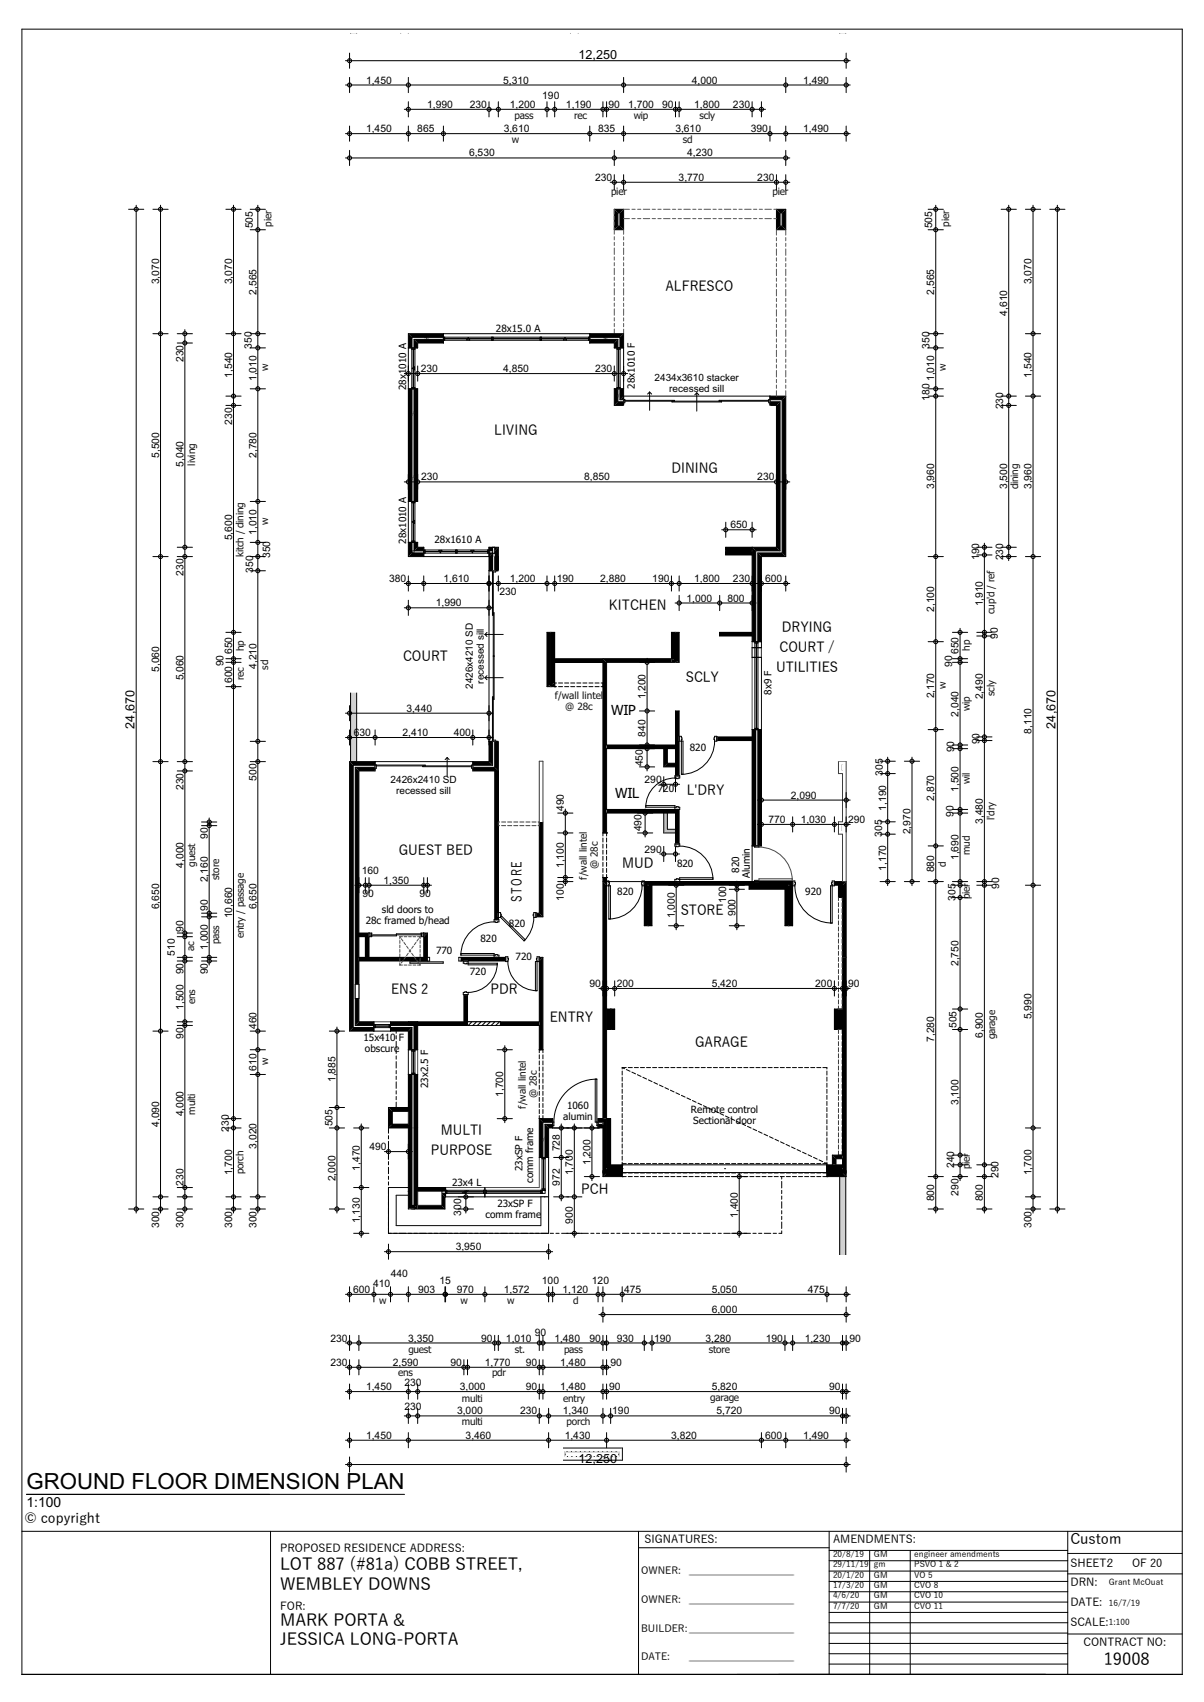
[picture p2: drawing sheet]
<svg xmlns="http://www.w3.org/2000/svg" width="297mm" height="420mm" viewBox="0 0 297 420" stroke-linecap="round" stroke-linejoin="round" font-family="sans-serif">
<defs><g id="words">
<text font-size="5.5" x="6.5" y="367.4">GROUND FLOOR DIMENSION PLAN</text>
<g font-size="4.1">
<text x="69.1" y="387.5">LOT 887 (#81a) COBB STREET,</text>
<text x="69.1" y="392.4">WEMBLEY DOWNS</text>
<text x="69.1" y="401.3">MARK PORTA &amp;</text>
<text x="69.1" y="406">JESSICA LONG-PORTA</text>
<text x="272.3" y="411">19008</text>
</g>
<text font-size="3.6" x="264" y="381">Custom</text>
<g font-size="3.4">
<text x="164.2" y="71.7">ALFRESCO</text>
<text x="121.9" y="107.4">LIVING</text>
<text x="165.6" y="116.7">DINING</text>
<text x="150.2" y="150.6">KITCHEN</text>
<text x="192.3" y="160.9">COURT /</text>
<text x="192.9" y="156">DRYING</text>
<text x="99.4" y="163.1">COURT</text>
<text x="191.4" y="165.8">UTILITIES</text>
<text x="169.2" y="168.3">SCLY</text>
<text x="150.8" y="176.5">WIP</text>
<text x="151.8" y="196.8">WIL</text>
<text x="169.4" y="196.3">L'DRY</text>
<text x="98.4" y="211">GUEST BED</text>
<text x="153.5" y="214.2">MUD</text>
<text x="128.7" y="222.7" transform="rotate(-90 128.7 222.7)">STORE</text>
<text x="167.9" y="225.8">STORE</text>
<text x="96.5" y="245.3">ENS 2</text>
<text x="121" y="245.3">PDR</text>
<text x="135.6" y="252.2">ENTRY</text>
<text x="171.5" y="258.2">GARAGE</text>
<text x="108.8" y="280.2">MULTI</text>
<text x="106.2" y="285">PURPOSE</text>
<text x="143.4" y="294.7">PCH</text>
<text x="6.5" y="371.8">1:100</text>
<text x="6" y="375.8">© copyright</text>
</g>
<g font-size="3.1">
<text x="142.7" y="14.5">12,250</text>
<text x="33.2" y="179.8" transform="rotate(-90 33.2 179.8)">24,670</text>
<text x="260.4" y="179.8" transform="rotate(-90 260.4 179.8)">24,670</text>
<text x="142.7" y="361">12,250</text>
</g>
<g font-size="2.7">
<text x="69.1" y="383">PROPOSED RESIDENCE ADDRESS:</text>
<text x="159" y="380.8">SIGNATURES:</text>
<text x="205.5" y="380.7">AMENDMENTS:</text>
<text x="264" y="386.8">SHEET:2</text>
<text x="279.2" y="386.8">OF 20</text>
<text x="264" y="391.3">DRN:</text>
<text x="69.1" y="397.2">FOR:</text>
<text x="264" y="401.2">SCALE:</text>
<text x="264" y="396.2">DATE:</text>
<text x="267.3" y="406.2">CONTRACT NO:</text>
</g>
<g font-size="2.5">
<text x="90.3" y="20.6">1,450</text>
<text x="124.1" y="20.6">5,310</text>
<text x="170.7" y="20.6">4,000</text>
<text x="198.1" y="20.6">1,490</text>
<text x="105.4" y="26.6">1,990</text>
<text x="115.9" y="26.6">230</text>
<text x="125.8" y="26.6">1,200</text>
<text x="133.8" y="24.5">190</text>
<text x="139.6" y="26.6">1,190</text>
<text x="150.1" y="26.6">90</text>
<text x="155" y="26.6">1,700</text>
<text x="163.3" y="26.6">90</text>
<text x="171.3" y="26.6">1,800</text>
<text x="180.8" y="26.6">230</text>
<text x="90.3" y="32.6">1,450</text>
<text x="102.9" y="32.6">865</text>
<text x="124.3" y="32.6">3,610</text>
<text x="147.5" y="32.6">835</text>
<text x="166.6" y="32.6">3,610</text>
<text x="185.2" y="32.6">390</text>
<text x="198.1" y="32.6">1,490</text>
<text x="115.7" y="38.6">6,530</text>
<text x="169.5" y="38.6">4,230</text>
<text x="146.8" y="44.6">230</text>
<text x="167.4" y="44.6">3,770</text>
<text x="186.8" y="44.6">230</text>
<text x="62.4" y="56.3" transform="rotate(-90 62.4 56.3)">505</text>
<text x="230" y="56.3" transform="rotate(-90 230 56.3)">505</text>
<text x="39.2" y="70.2" transform="rotate(-90 39.2 70.2)">3,070</text>
<text x="57.2" y="70.2" transform="rotate(-90 57.2 70.2)">3,070</text>
<text x="254.5" y="70.2" transform="rotate(-90 254.5 70.2)">3,070</text>
<text x="63.2" y="72.7" transform="rotate(-90 63.2 72.7)">2,565</text>
<text x="230.5" y="72.7" transform="rotate(-90 230.5 72.7)">2,565</text>
<text x="248.5" y="77.9" transform="rotate(-90 248.5 77.9)">4,610</text>
<text x="122.3" y="81.8">28x15.0 A</text>
<text x="45.2" y="89.4" transform="rotate(-90 45.2 89.4)">230</text>
<text x="62.1" y="86.1" transform="rotate(-90 62.1 86.1)">350</text>
<text x="229.2" y="86" transform="rotate(-90 229.2 86)">350</text>
<text x="57.2" y="93.2" transform="rotate(-90 57.2 93.2)">1,540</text>
<text x="63.2" y="94.1" transform="rotate(-90 63.2 94.1)">1,010</text>
<text x="103.8" y="91.8">230</text>
<text x="124.1" y="91.8">4,850</text>
<text x="146.8" y="91.8">230</text>
<text x="156.6" y="95.9" transform="rotate(-90 156.6 95.9)">28x1010 F</text>
<text x="161.5" y="93.9">2434x3610 stacker</text>
<text x="230.5" y="94.1" transform="rotate(-90 230.5 94.1)">1,010</text>
<text x="254.5" y="93.2" transform="rotate(-90 254.5 93.2)">1,540</text>
<text x="100.2" y="96.3" transform="rotate(-90 100.2 96.3)">28x1010 A</text>
<text x="165.1" y="96.6">recessed sill</text>
<text x="229.2" y="98.9" transform="rotate(-90 229.2 98.9)">180</text>
<text x="247.5" y="101" transform="rotate(-90 247.5 101)">230</text>
<text x="57.2" y="104.8" transform="rotate(-90 57.2 104.8)">230</text>
<text x="39.2" y="113" transform="rotate(-90 39.2 113)">5,500</text>
<text x="63.2" y="113" transform="rotate(-90 63.2 113)">2,780</text>
<text x="45.2" y="115.1" transform="rotate(-90 45.2 115.1)">5,040</text>
<text x="103.9" y="118.6">230</text>
<text x="144.1" y="118.6">8,850</text>
<text x="186.8" y="118.6">230</text>
<text x="230.5" y="120.7" transform="rotate(-90 230.5 120.7)">3,960</text>
<text x="248.5" y="120.7" transform="rotate(-90 248.5 120.7)">3,500</text>
<text x="254.5" y="120.7" transform="rotate(-90 254.5 120.7)">3,960</text>
<text x="63.2" y="132" transform="rotate(-90 63.2 132)">1,010</text>
<text x="180.2" y="130.4">650</text>
<text x="57.2" y="133.3" transform="rotate(-90 57.2 133.3)">5,600</text>
<text x="66.6" y="137.7" transform="rotate(-90 66.6 137.7)">350</text>
<text x="100.2" y="134.2" transform="rotate(-90 100.2 134.2)">28x1010 A</text>
<text x="107.2" y="134">28x1610 A</text>
<text x="45.2" y="142.1" transform="rotate(-90 45.2 142.1)">230</text>
<text x="62.5" y="141.4" transform="rotate(-90 62.5 141.4)">350</text>
<text x="96" y="143.6">380</text>
<text x="109.4" y="143.6">1,610</text>
<text x="125.8" y="143.6">1,200</text>
<text x="137.3" y="143.6">190</text>
<text x="148.1" y="143.6">2,880</text>
<text x="160.9" y="143.6">190</text>
<text x="171.3" y="143.6">1,800</text>
<text x="180.8" y="143.6">230</text>
<text x="188.7" y="143.6">600</text>
<text x="241.5" y="138.2" transform="rotate(-90 241.5 138.2)">190</text>
<text x="247.4" y="138.3" transform="rotate(-90 247.4 138.3)">230</text>
<text x="107.5" y="149.6">1,990</text>
<text x="123.2" y="146.8">230</text>
<text x="169.4" y="148.4">1,000</text>
<text x="179.4" y="148.4">800</text>
<text x="242.5" y="149.7" transform="rotate(-90 242.5 149.7)">1,910</text>
<text x="230.5" y="151" transform="rotate(-90 230.5 151)">2,100</text>
<text x="57.2" y="161.4" transform="rotate(-90 57.2 161.4)">650</text>
<text x="236.5" y="161.4" transform="rotate(-90 236.5 161.4)">650</text>
<text x="246.1" y="157.6" transform="rotate(-90 246.1 157.6)">90</text>
<text x="39.2" y="165.8" transform="rotate(-90 39.2 165.8)">5,060</text>
<text x="45.2" y="167.9" transform="rotate(-90 45.2 167.9)">5,060</text>
<text x="55.2" y="164.4" transform="rotate(-90 55.2 164.4)">90</text>
<text x="63.2" y="165.1" transform="rotate(-90 63.2 165.1)">4,210</text>
<text x="234.9" y="164.6" transform="rotate(-90 234.9 164.6)">90</text>
<text x="57.2" y="168.6" transform="rotate(-90 57.2 168.6)">600</text>
<text x="116.6" y="170" transform="rotate(-90 116.6 170)">2426x4210 SD</text>
<text x="119.3" y="168.7" transform="rotate(-90 119.3 168.7)">recessed sill</text>
<text x="159.3" y="172.6" transform="rotate(-90 159.3 172.6)">1,200</text>
<text x="190.3" y="171.4" transform="rotate(-90 190.3 171.4)">8x9 F</text>
<text x="230.5" y="172.4" transform="rotate(-90 230.5 172.4)">2,170</text>
<text x="242.5" y="172.6" transform="rotate(-90 242.5 172.6)">2,490</text>
<text x="100.3" y="175.6">3,440</text>
<text x="236.5" y="176.8" transform="rotate(-90 236.5 176.8)">2,040</text>
<text x="87.3" y="181.6">630</text>
<text x="99.3" y="181.6">2,410</text>
<text x="111.9" y="181.6">400</text>
<text x="159.3" y="181.8" transform="rotate(-90 159.3 181.8)">840</text>
<text x="170.2" y="185.2">820</text>
<text x="235.4" y="185.6" transform="rotate(-90 235.4 185.6)">90</text>
<text x="241.6" y="183.7" transform="rotate(-90 241.6 183.7)">90</text>
<text x="254.5" y="181.1" transform="rotate(-90 254.5 181.1)">8,110</text>
<text x="158.6" y="189.1" transform="rotate(-90 158.6 189.1)">450</text>
<text x="217.7" y="191.5" transform="rotate(-90 217.7 191.5)">305</text>
<text x="45.2" y="195" transform="rotate(-90 45.2 195)">230</text>
<text x="63.2" y="192.7" transform="rotate(-90 63.2 192.7)">500</text>
<text x="96.4" y="193.3">2426x2410 SD</text>
<text x="97.7" y="196">recessed sill</text>
<text x="159" y="193.2">290</text>
<text x="162.3" y="195.4">720</text>
<text x="195.1" y="197.1">2,090</text>
<text x="230.5" y="197.6" transform="rotate(-90 230.5 197.6)">2,870</text>
<text x="236.5" y="195.4" transform="rotate(-90 236.5 195.4)">1,500</text>
<text x="139.1" y="200.1" transform="rotate(-90 139.1 200.1)">490</text>
<text x="189.6" y="203.1">770</text>
<text x="197.5" y="203.1">1,030</text>
<text x="209.2" y="203.1">290</text>
<text x="218.6" y="200" transform="rotate(-90 218.6 200)">1,190</text>
<text x="235.2" y="201.6" transform="rotate(-90 235.2 201.6)">90</text>
<text x="242.5" y="203.3" transform="rotate(-90 242.5 203.3)">3,480</text>
<text x="51.2" y="207.1" transform="rotate(-90 51.2 207.1)">90</text>
<text x="158.3" y="205.2" transform="rotate(-90 158.3 205.2)">490</text>
<text x="217.6" y="206.5" transform="rotate(-90 217.6 206.5)">305</text>
<text x="224.6" y="205.9" transform="rotate(-90 224.6 205.9)">2,970</text>
<text x="45.2" y="214.1" transform="rotate(-90 45.2 214.1)">4,000</text>
<text x="89.3" y="215.6">160</text>
<text x="139.1" y="214.2" transform="rotate(-90 139.1 214.2)">1,100</text>
<text x="159" y="210.4">290</text>
<text x="167" y="213.9">820</text>
<text x="182.3" y="215.4" transform="rotate(-90 182.3 215.4)">820</text>
<text x="218.6" y="214.9" transform="rotate(-90 218.6 214.9)">1,170</text>
<text x="230.5" y="215.3" transform="rotate(-90 230.5 215.3)">880</text>
<text x="236.5" y="212.3" transform="rotate(-90 236.5 212.3)">1,690</text>
<text x="51.2" y="217.7" transform="rotate(-90 51.2 217.7)">2,160</text>
<text x="89.4" y="221.4">90</text>
<text x="94.6" y="218.1">1,350</text>
<text x="103.5" y="221.4">90</text>
<text x="152.3" y="220.9">820</text>
<text x="185" y="216.7" transform="rotate(-90 185 216.7)">Alumin</text>
<text x="198.7" y="220.9">920</text>
<text x="246.4" y="219.3" transform="rotate(-90 246.4 219.3)">90</text>
<text x="39.2" y="224.4" transform="rotate(-90 39.2 224.4)">6,650</text>
<text x="51.2" y="224.8" transform="rotate(-90 51.2 224.8)">90</text>
<text x="57.2" y="226.6" transform="rotate(-90 57.2 226.6)">10,660</text>
<text x="63.2" y="224.4" transform="rotate(-90 63.2 224.4)">6,650</text>
<text x="94.2" y="225.4">sld doors to</text>
<text x="139.1" y="222.3" transform="rotate(-90 139.1 222.3)">100</text>
<text x="166.4" y="226.6" transform="rotate(-90 166.4 226.6)">1,000</text>
<text x="179.2" y="222.8" transform="rotate(-90 179.2 222.8)">100</text>
<text x="181.4" y="226.1" transform="rotate(-90 181.4 226.1)">900</text>
<text x="235.7" y="222.3" transform="rotate(-90 235.7 222.3)">305</text>
<text x="45.2" y="229.9" transform="rotate(-90 45.2 229.9)">90</text>
<text x="90.2" y="228.1">28c framed b/head</text>
<text x="118.5" y="232.6">820</text>
<text x="125.6" y="228.7">820</text>
<text x="43.2" y="235.8" transform="rotate(-90 43.2 235.8)">510</text>
<text x="51.2" y="234.4" transform="rotate(-90 51.2 234.4)">1,000</text>
<text x="107.6" y="235.5">770</text>
<text x="127.2" y="236.9">720</text>
<text x="236.5" y="238.4" transform="rotate(-90 236.5 238.4)">2,750</text>
<text x="45.2" y="240.5" transform="rotate(-90 45.2 240.5)">90</text>
<text x="51.2" y="240.5" transform="rotate(-90 51.2 240.5)">90</text>
<text x="115.9" y="240.6">720</text>
<text x="145.4" y="243.6">90</text>
<text x="152.1" y="243.6">200</text>
<text x="175.6" y="243.6">5,420</text>
<text x="201.1" y="243.6">200</text>
<text x="209.2" y="243.6">90</text>
<text x="45.2" y="249.2" transform="rotate(-90 45.2 249.2)">1,500</text>
<text x="254.5" y="251.6" transform="rotate(-90 254.5 251.6)">5,990</text>
<text x="45.2" y="256.4" transform="rotate(-90 45.2 256.4)">90</text>
<text x="63.2" y="253.9" transform="rotate(-90 63.2 253.9)">460</text>
<text x="89.7" y="256.9">15x410 F</text>
<text x="230.5" y="257.1" transform="rotate(-90 230.5 257.1)">7,280</text>
<text x="236" y="253.7" transform="rotate(-90 236 253.7)">505</text>
<text x="242.5" y="256.1" transform="rotate(-90 242.5 256.1)">6,900</text>
<text x="90" y="259.6">obscure</text>
<text x="63.2" y="264.2" transform="rotate(-90 63.2 264.2)">610</text>
<text x="82.8" y="267" transform="rotate(-90 82.8 267)">1,885</text>
<text x="105.6" y="268.5" transform="rotate(-90 105.6 268.5)">23x2.5 F</text>
<text x="45.2" y="275.5" transform="rotate(-90 45.2 275.5)">4,000</text>
<text x="124.2" y="270.7" transform="rotate(-90 124.2 270.7)">1,700</text>
<text x="139.9" y="273.8">1060</text>
<text x="170.4" y="274.6">Remote control</text>
<text x="236.5" y="272.7" transform="rotate(-90 236.5 272.7)">3,100</text>
<text x="39.2" y="278.1" transform="rotate(-90 39.2 278.1)">4,090</text>
<text x="56.5" y="279.3" transform="rotate(-90 56.5 279.3)">230</text>
<text x="82" y="277.9" transform="rotate(-90 82 277.9)">505</text>
<text x="139" y="276.5">alumin</text>
<text x="171" y="277.3">Sectional door</text>
<text x="63.2" y="283.4" transform="rotate(-90 63.2 283.4)">3,020</text>
<text x="91.1" y="283.8">490</text>
<text x="138.1" y="284.1" transform="rotate(-90 138.1 284.1)">728</text>
<text x="145.7" y="287.5" transform="rotate(-90 145.7 287.5)">1,200</text>
<text x="45.2" y="292.5" transform="rotate(-90 45.2 292.5)">230</text>
<text x="57.2" y="290" transform="rotate(-90 57.2 290)">1,700</text>
<text x="82.8" y="291.5" transform="rotate(-90 82.8 291.5)">2,000</text>
<text x="88.8" y="288.9" transform="rotate(-90 88.8 288.9)">1,470</text>
<text x="111.5" y="292.7">23x4 L</text>
<text x="128.9" y="289.1" transform="rotate(-90 128.9 289.1)">23xSP F</text>
<text x="131.6" y="292" transform="rotate(-90 131.6 292)">comm frame</text>
<text x="138.1" y="292.6" transform="rotate(-90 138.1 292.6)">972</text>
<text x="141.3" y="290" transform="rotate(-90 141.3 290)">1,700</text>
<text x="235.4" y="288.2" transform="rotate(-90 235.4 288.2)">240</text>
<text x="246.3" y="290.7" transform="rotate(-90 246.3 290.7)">290</text>
<text x="254.5" y="290" transform="rotate(-90 254.5 290)">1,700</text>
<text x="122.7" y="297.8">23xSP F</text>
<text x="230.5" y="296.5" transform="rotate(-90 230.5 296.5)">800</text>
<text x="236.5" y="295.1" transform="rotate(-90 236.5 295.1)">290</text>
<text x="242.5" y="296.5" transform="rotate(-90 242.5 296.5)">800</text>
<text x="39.2" y="303.1" transform="rotate(-90 39.2 303.1)">300</text>
<text x="45.2" y="303.1" transform="rotate(-90 45.2 303.1)">300</text>
<text x="57.2" y="303.1" transform="rotate(-90 57.2 303.1)">300</text>
<text x="63.2" y="303.1" transform="rotate(-90 63.2 303.1)">300</text>
<text x="88.8" y="301.9" transform="rotate(-90 88.8 301.9)">1,130</text>
<text x="113.7" y="300" transform="rotate(-90 113.7 300)">300</text>
<text x="119.8" y="300.5">comm frame</text>
<text x="141.3" y="302" transform="rotate(-90 141.3 302)">900</text>
<text x="182" y="300.5" transform="rotate(-90 182 300.5)">1,400</text>
<text x="254.5" y="303.1" transform="rotate(-90 254.5 303.1)">300</text>
<text x="112.4" y="308.5">3,950</text>
<text x="92.1" y="317.6">410</text>
<text x="96.4" y="315.2">440</text>
<text x="108.4" y="317">15</text>
<text x="133.7" y="316.9">100</text>
<text x="146" y="317">120</text>
<text x="87.1" y="319">600</text>
<text x="103.1" y="319">903</text>
<text x="112.6" y="319">970</text>
<text x="124.3" y="319">1,572</text>
<text x="138.8" y="319">1,120</text>
<text x="154" y="319">475</text>
<text x="175.6" y="319">5,050</text>
<text x="199.3" y="319">475</text>
<text x="131.9" y="329.6">90</text>
<text x="175.6" y="324">6,000</text>
<text x="81.5" y="331">230</text>
<text x="100.7" y="331">3,350</text>
<text x="118.7" y="331">90</text>
<text x="124.8" y="331">1,010</text>
<text x="136.8" y="331">1,480</text>
<text x="145.4" y="331">90</text>
<text x="152.2" y="331">930</text>
<text x="161.3" y="331">190</text>
<text x="174.1" y="331">3,280</text>
<text x="188.9" y="331">190</text>
<text x="198.5" y="331">1,230</text>
<text x="209.5" y="331">90</text>
<text x="81.5" y="337">230</text>
<text x="96.9" y="337">2,590</text>
<text x="111.1" y="337">90</text>
<text x="119.6" y="337">1,770</text>
<text x="129.7" y="337">90</text>
<text x="138.2" y="337">1,480</text>
<text x="150.6" y="337.1">90</text>
<text x="90.3" y="343">1,450</text>
<text x="99.7" y="342">230</text>
<text x="113.5" y="343">3,000</text>
<text x="129.7" y="343">90</text>
<text x="138.2" y="343">1,480</text>
<text x="150.3" y="343">90</text>
<text x="175.6" y="343">5,820</text>
<text x="204.5" y="343">90</text>
<text x="99.7" y="348">230</text>
<text x="112.8" y="349">3,000</text>
<text x="128.3" y="349">230</text>
<text x="138.9" y="349">1,340</text>
<text x="151" y="349">190</text>
<text x="176.8" y="349">5,720</text>
<text x="204.5" y="349">90</text>
<text x="90.3" y="355">1,450</text>
<text x="114.9" y="355">3,460</text>
<text x="139.3" y="355">1,430</text>
<text x="165.6" y="355">3,820</text>
<text x="188.7" y="355">600</text>
<text x="198.1" y="355">1,490</text>
<text x="158.2" y="388.3">OWNER:</text>
<text x="170" y="388.3">_____________________</text>
<text x="158.2" y="395.6">OWNER:</text>
<text x="170" y="395.6">_____________________</text>
<text x="158.2" y="402.6">BUILDER:_____________________</text>
<text x="158.2" y="409.7">DATE:</text>
<text x="170" y="409.7">_____________________</text>
</g>
<g font-size="2.5" fill="#171717">
<text x="127" y="29.4">pass</text>
<text x="141.6" y="29.4">rec</text>
<text x="156.3" y="29.4">wip</text>
<text x="172.5" y="29.4">scly</text>
<text x="126.2" y="35.4">w</text>
<text x="168.5" y="35.4">sd</text>
<text x="150.7" y="48.2">pier</text>
<text x="190.6" y="48.2">pier</text>
<text x="66.9" y="56" transform="rotate(-90 66.9 56)">pier</text>
<text x="234.1" y="56" transform="rotate(-90 234.1 56)">pier</text>
<text x="66.2" y="91.5" transform="rotate(-90 66.2 91.5)">w</text>
<text x="233.3" y="91.5" transform="rotate(-90 233.3 91.5)">w</text>
<text x="48.1" y="114.9" transform="rotate(-90 48.1 114.9)">living</text>
<text x="251.2" y="120.8" transform="rotate(-90 251.2 120.8)">dining</text>
<text x="66.2" y="129.5" transform="rotate(-90 66.2 129.5)">w</text>
<text x="60.1" y="137.5" transform="rotate(-90 60.1 137.5)">kitch / dining</text>
<text x="245.3" y="151.5" transform="rotate(-90 245.3 151.5)">cup'd / ref</text>
<text x="60.1" y="160.7" transform="rotate(-90 60.1 160.7)">hp</text>
<text x="239.3" y="160.5" transform="rotate(-90 239.3 160.5)">hp</text>
<text x="60.1" y="167.9" transform="rotate(-90 60.1 167.9)">rec</text>
<text x="66.2" y="165.2" transform="rotate(-90 66.2 165.2)">sd</text>
<text x="136.9" y="172.6">f/wall lintel</text>
<text x="233.3" y="170" transform="rotate(-90 233.3 170)">w</text>
<text x="245.3" y="171.7" transform="rotate(-90 245.3 171.7)">scly</text>
<text x="139.4" y="175.3">@ 28c</text>
<text x="239.3" y="175.5" transform="rotate(-90 239.3 175.5)">wip</text>
<text x="239.3" y="193.5" transform="rotate(-90 239.3 193.5)">wil</text>
<text x="245.3" y="202.3" transform="rotate(-90 245.3 202.3)">l'dry</text>
<text x="48.1" y="213.8" transform="rotate(-90 48.1 213.8)">guest</text>
<text x="147.5" y="214.5" transform="rotate(-90 147.5 214.5)">@ 28c</text>
<text x="233.3" y="213.9" transform="rotate(-90 233.3 213.9)">d</text>
<text x="239.3" y="210.9" transform="rotate(-90 239.3 210.9)">mud</text>
<text x="54.1" y="217.1" transform="rotate(-90 54.1 217.1)">store</text>
<text x="144.8" y="217.1" transform="rotate(-90 144.8 217.1)">f/wall lintel</text>
<text x="239.3" y="221.9" transform="rotate(-90 239.3 221.9)">pier</text>
<text x="54.1" y="233" transform="rotate(-90 54.1 233)">pass</text>
<text x="60.1" y="231.6" transform="rotate(-90 60.1 231.6)">entry / passage</text>
<text x="47.9" y="234.7" transform="rotate(-90 47.9 234.7)">ac</text>
<text x="48.1" y="247.8" transform="rotate(-90 48.1 247.8)">ens</text>
<text x="245.5" y="256.5" transform="rotate(-90 245.5 256.5)">garage</text>
<text x="66.2" y="262.9" transform="rotate(-90 66.2 262.9)">w</text>
<text x="48.1" y="275.1" transform="rotate(-90 48.1 275.1)">multi</text>
<text x="129.7" y="273.6" transform="rotate(-90 129.7 273.6)">f/wall lintel</text>
<text x="132.4" y="271" transform="rotate(-90 132.4 271)">@ 28c</text>
<text x="60.1" y="289.8" transform="rotate(-90 60.1 289.8)">porch</text>
<text x="239.3" y="288.5" transform="rotate(-90 239.3 288.5)">pier</text>
<text x="93.5" y="321.8">w</text>
<text x="113.6" y="321.8">w</text>
<text x="125.1" y="321.8">w</text>
<text x="141.4" y="321.8">d</text>
<text x="100.7" y="333.9">guest</text>
<text x="127" y="333.9">st.</text>
<text x="139.1" y="333.9">pass</text>
<text x="174.9" y="334">store</text>
<text x="98.2" y="339.7">ens</text>
<text x="121.4" y="339.7">pdr</text>
<text x="113.9" y="345.9">multi</text>
<text x="138.9" y="345.9">entry</text>
<text x="175.2" y="345.8">garage</text>
<text x="113.9" y="351.5">multi</text>
<text x="139.8" y="351.5">porch</text>
</g>
<g font-size="2.1">
<text x="205.5" y="384.2">20/8/19</text>
<text x="205.5" y="386.7">29/11/19</text>
<text x="205.5" y="389.3">20/1/20</text>
<text x="215.6" y="384.2">GM</text>
<text x="215.6" y="386.7">gm</text>
<text x="215.6" y="389.3">GM</text>
<text x="225.5" y="384.2">engineer amendments</text>
<text x="225.5" y="386.7">PSVO 1 &amp; 2</text>
<text x="225.5" y="389.3">VO 5</text>
<text x="205.5" y="391.8">17/3/20</text>
<text x="205.5" y="394.4">4/6/20</text>
<text x="215.6" y="391.8">GM</text>
<text x="215.6" y="394.4">GM</text>
<text x="225.5" y="391.8">CVO 8</text>
<text x="225.5" y="394.4">CVO 10</text>
<text x="273.5" y="391.2">Grant McOuat</text>
<text x="205.5" y="396.9">7/7/20</text>
<text x="215.6" y="396.9">GM</text>
<text x="225.5" y="396.9">CVO 11</text>
<text x="273.5" y="396.3">16/7/19</text>
<text x="273.5" y="401">1:100</text>
</g>
</g></defs>
<g fill="none" stroke="#000" stroke-width=".25">
<path d="M5.4 7.2h286.2v406h-286.2zM5.4 377.9h286.2M66.7 377.9v35.3M157.5 377.9v35.3M204.5 377.9v35.3M263.4 377.9v35.3M157.5 381.9h47M204.5 397.9h58.9M204.5 395.3h58.9M204.5 392.8h58.9M204.5 390.2h58.9M204.5 387.7h58.9"/>
<path d="M204.5 385.1h58.9M204.5 382.6h58.9M214.5 382.6v30.6M224.5 382.6v30.6M263.4 383.3h28.2M263.4 388.4h28.2M204.5 408.1h58.9M204.5 405.5h58.9M204.5 403h58.9M204.5 400.4h58.9M204.5 410.6h58.9M263.4 403.2h28.2"/>
</g>
<!-- layer: D1  WALLS-(external) -->
<g fill="#fff">
<path d="M109.9 293h9.7v2.3h-9.7z" fill-rule="evenodd"/>
<path d="M119.6 293h13.4l2.3 2.3h-15.7z" fill-rule="evenodd"/>
</g>
<g fill="none" stroke="#000" stroke-width=".25">
<path d="M109.9 293v2.3h25.4M109.9 294.5h24.6M109.9 293.7h23.8v.8M110.2 294.1h9.1M110.2 293.7v.8M114.8 293.8l-.8 .6M115.1 293.8l-.7 .6M115.5 293.8l-.7 .6M119.3 293.7v.8M119.6 293v2.3M119.9 294.1h13.5M119.9 293.7v.8"/>
<path d="M133.4 293.7v.8"/>
</g>
<path d="M109.9 293.7v.8M109.9 293h23.1M119.6 293.7v.8" fill="none" stroke="#4c4c4c" stroke-width=".25"/>
<g fill="#fff">
<path d="M140.7 8.3h.9v44.2l-.9-.9z" fill-rule="evenodd"/>
<path d="M141.6 8.3l.1 44.3z" fill-rule="evenodd"/>
<path d="M141.7 8.3h.9v45.2l-.9-.9z" fill-rule="evenodd"/>
</g>
<path d="M140.7 8.3v43.3M142.6 8.3v45.2" fill="none" stroke="#3a3a3a" stroke-width=".25"/>
<g fill="#fff">
<path d="M99.8 52.5l.9-.9h40l.9 .9z" fill-rule="evenodd"/>
<path d="M99.8 52.5l41.9 .1h-42z" fill-rule="evenodd"/>
<path d="M98.8 53.5l.9-.9h42l.9 .9z" fill-rule="evenodd"/>
</g>
<path d="M98.8 53.5h43.8M100.7 51.6h40" fill="none" stroke="#3a3a3a" stroke-width=".25"/>
<path d="M207.1 290.3h1.5v32h-1.5z" fill-rule="evenodd" fill="#cfcfcf"/>
<path d="M207.1 290.3v32M208.6 290.3v32" fill="none" stroke="#000" stroke-width=".25"/>
<path d="M207.1 290.3h1.5" fill="none" stroke="#808080" stroke-width=".25"/>
<path d="M207.1 322.3h1.5v16h-1.5z" fill-rule="evenodd" fill="#cfcfcf"/>
<path d="M101.6 297.4h.5v.9h-.5zM148.7 288.9h.9v.5h-.9zM152.6 288.9h.9v.5h-.9zM204 288.9h.8v.5h-.8zM207.9 288.9h.8v.5h-.8zM207.1 322.3v16M208.6 322.3v16" fill="none" stroke="#000" stroke-width=".25"/>
<path d="M207.1 338.3h1.5" fill="none" stroke="#808080" stroke-width=".25"/>
<g fill="#000">
<path d="M101.6 297.4h.5v.9h-.5z" fill-rule="evenodd"/>
<path d="M148.7 288.9h.9v.5h-.9z" fill-rule="evenodd"/>
<path d="M152.6 288.9h.9v.5h-.9z" fill-rule="evenodd"/>
<path d="M204 288.9h.8v.5h-.8z" fill-rule="evenodd"/>
<path d="M207.9 288.9h.8v.5h-.8z" fill-rule="evenodd"/>
</g>
<path d="M101.6 135.9h.5v.5h-.5z" fill-rule="evenodd" fill="#fff"/>
<path d="M101.6 135.9h.5v.5h-.5z" fill="none" stroke="#5c5c5c" stroke-width=".25"/>
<g fill="none" stroke="#000" stroke-width=".25">
<path d="M150.2 218.6h-.6v-1.2h.6v.4h.1v.4h-.1v8.6M150.2 218.6h.4v8.2h-.4M158.4 218.6a8.2 8.2 0 0 1-8.2 8.2M158.4 217.4h.5v1.2h-.5v-.4h-.2zM158.9 217.5h7.7M159.8 218.4h.1M160.8 218.4h32.8M167.5 217.5h18M186.4 217.5h.5M187.8 217.5h7.7M194.5 218.4h.1M195.5 217.4h.6v.4h.1l-.1 .8h-.6z"/>
<path d="M196.1 218.6a9.2 9.2 0 0 0 9.2 9.2M205.3 218.6h.5v-1.2h-.5v.4h-.2v.4h.2v9.6M205.3 218.6h-.4v9.2h.4M205.8 217.5h2.9v18.7M205.8 218.4h1M207.7 218.4l.1 17.8M149.7 249h.9v5h-.9zM150.7 249h.9v5h-.9zM133 276h3.3v.9h-2.4M134.4 277.4h1.9v.9h-1M148.7 276h-1.2v.9h1.2v.5h-1.2v.9h1.2v12M149.6 276v11.4"/>
<path d="M149.6 288.3v.1M149.6 289.3v.1M146.8 360.3l4 .1z"/>
</g>
<g fill="#000">
<path d="M148.7 217.5h.9v.9z"/>
<path d="M158.9 217.5h36.6v.9h-36.6z" fill-rule="evenodd"/>
<path d="M205.8 217.5h2.9l-.9 .9h-2z" fill-rule="evenodd"/>
<path d="M207.8 218.4l.9-.9v18.7h-.9z" fill-rule="evenodd"/>
<path d="M149.7 249h.9v5h-.9z" fill-rule="evenodd"/>
<path d="M150.7 249h.9v5h-.9z" fill-rule="evenodd"/>
<path d="M133 276h3.3v.9h-2.4z" fill-rule="evenodd"/>
<path d="M134.4 277.4h1.9v.9h-1z" fill-rule="evenodd"/>
<path d="M147.5 276h1.2v.9h-1.2z" fill-rule="evenodd"/>
<path d="M147.5 277.4h1.2v.9h-1.2z" fill-rule="evenodd"/>
<path d="M148.7 276h.9v13.4l-.9 .9z" fill-rule="evenodd"/>
</g>
<path d="M149.6 217.5v.9M158.9 217.5v.9M195.5 217.5v.9M205.8 217.5v.9M150.6 254h.1M150.6 249h.1M136.3 276.9v.9M147.5 276.9v.9M148.7 276.9v.5" fill="none" stroke="#4c4c4c" stroke-width=".25"/>
<path d="M136.3 276.9h11.2v.9h-11.2z" fill-rule="evenodd" fill="#fff"/>
<path d="M136.3 277.8h11.2M136.3 276.9h11.2" fill="none" stroke="#fff" stroke-width=".25"/>
<path d="M136.3 276.9v.9M147.5 276.9v.9" fill="none" stroke="#4c4c4c" stroke-width=".25"/>
<path d="M148.7 217.5v58.5M149.6 218.4v57.6M136.3 276v2.3h11.2v-2.3M136.3 276.9h.3M136.6 276.9v.9h-.3M147.2 266.3a10.6 10.6 0 0 0-10.6 10.6M147.2 266.3v11.5h.3M147.2 266.3h-.4v10.6h.7" fill="none" stroke="#000" stroke-width=".25"/>
<g fill="#000">
<path d="M133 276l.9 .9v8.7h-.9z" fill-rule="evenodd"/>
<path d="M134.4 277.4l.9 .9v7.3h-.9z" fill-rule="evenodd"/>
<path d="M148.7 217.5l.9 .9v57.6h-.9z" fill-rule="evenodd"/>
</g>
<path d="M133 285.6h2.3v9.7l-2.3-2.3z" fill-rule="evenodd" fill="#fff"/>
<path d="M133 276v9.6h2.3M133.9 276.9v8.7M134.4 277.4l.1 17.1M135.3 278.3v17M133.7 285.6v8.1h.8M133.7 285.9h.8M133.7 293.4h.8M134.1 285.9v7.5" fill="none" stroke="#000" stroke-width=".25"/>
<path d="M133 285.6v7.4M133.7 285.6h.8" fill="none" stroke="#4c4c4c" stroke-width=".25"/>
<!-- layer: D2  WALLS-(internal) -->
<path d="M133.9 236.2v22.8h-.9v-21.9z" fill-rule="evenodd" fill="#000"/>
<path d="M133 259h.9v17h-.9z" fill-rule="evenodd" fill="#fff"/>
<g fill="none" stroke="#000" stroke-width=".25">
<path d="M133 237.1v15M133.9 236.2v23.6M133 259h.1M133 259h.9M133 253v6.8M133 276h.1M133 260.3v1M133 261.8v1M133 263.3v1M133 264.8v1M133 266.3v1M133 267.8v1"/>
<path d="M133 269.3v1M133 270.8v1M133 272.3v1M133 273.8v1M133 275.3v.7M133.9 275.3v.7h-.9M133.9 260.3v1M133.9 261.8v1M133.9 263.3v1M133.9 264.8v1M133.9 266.3v1M133.9 267.8v1"/>
<path d="M133.9 269.3v1M133.9 270.8v1M133.9 272.3v1M133.9 273.8v1"/>
</g>
<!-- layer: D1  WALLS-(external) -->
<g fill="#000">
<path d="M101.6 253.5v5.5h-.9v-4.6z" fill-rule="evenodd"/>
<path d="M102.1 253l.9-.9v6.9h-.9z" fill-rule="evenodd"/>
<path d="M100.7 265.1h.9v13.2h-.9z" fill-rule="evenodd"/>
<path d="M102.1 265.1h.9v13.2h-.9z" fill-rule="evenodd"/>
</g>
<path d="M100.7 259h2.3v6.1h-2.3z" fill-rule="evenodd" fill="#fff"/>
<g fill="none" stroke="#000" stroke-width=".25">
<path d="M100.7 254.4v18.9M101.6 259v6.1M101.6 259.3h.7M101.6 253.5v5.5M102 259.3v5.5M102.1 253v6M102.3 259v6.1M103 252.1v6.9h-2.3M100.7 265.1h2.3v13.2M100.7 274.2v3.2M101.6 264.8h.7M101.6 265.1v13.2"/>
<path d="M102.1 265.1v13.2"/>
</g>
<path d="M101.6 259h.7M103 259v6.1M101.6 265.1h.7" fill="none" stroke="#4c4c4c" stroke-width=".25"/>
<!-- layer: D2  WALLS-(internal) -->
<g fill="#000">
<path d="M133 236.2h.9l-.9 .9z"/>
<path d="M88.5 236.2h16.9v.9h-16.9z" fill-rule="evenodd"/>
<path d="M113.7 236.2h11v.9h-11z" fill-rule="evenodd"/>
<path d="M100.7 252.1h32.3v.9h-32.3z" fill-rule="evenodd"/>
</g>
<path d="M114.4 252.1h-13.7v.9h32.3M115.3 252.1h17.7" fill="none" stroke="#000" stroke-width=".25"/>
<path d="M105.4 236.2h8.3v.9h-8.3z" fill-rule="evenodd" fill="#fff"/>
<path d="M124.7 236.2v.9M133 236.2v.9" fill="none" stroke="#4c4c4c" stroke-width=".25"/>
<path d="M88.5 236.2h1.6M88.5 237.1h16.9M91 236.2h13.5M113.7 236.2h8.3M113.7 237.1h.7M115.3 237.1h9.4M122.9 236.2h1.8M124.7 236.1h.6v.4h.1l-.1 .8h-.6zM125.3 237.3a7.2 7.2 0 0 0 7.2 7.2M132.5 236.1v.4h-.2v.4h.2v7.6h-.4v-7.2h.9v-1.2zM133 236.2h.9" fill="none" stroke="#000" stroke-width=".25"/>
<path d="M113.2 236.2h.5v.9h-.5z" fill-rule="evenodd" fill="#fff"/>
<path d="M113.2 236.2h.5v.9h-.5z" fill="none" stroke="#000" stroke-width=".25"/>
<path d="M105.4 236.2h.6v.9h-.6z" fill-rule="evenodd" fill="#fff"/>
<path d="M105.4 236.2h.6v.9h-.6z" fill="none" stroke="#000" stroke-width=".25"/>
<path d="M101.1 237.3h8.2v.4h-8.2z" fill-rule="evenodd" fill="#fff"/>
<path d="M101.1 237.3h8.2v.4h-8.2z" fill="none" stroke="#000" stroke-width=".25"/>
<!-- layer: D1  WALLS-(external) -->
<g fill="#000">
<path d="M87.1 253.5h5.1v.9h-6z" fill-rule="evenodd"/>
<path d="M87.6 253l.9-.9h3.7v.9z" fill-rule="evenodd"/>
<path d="M96.3 253.5h5.3l-.9 .9h-4.4z" fill-rule="evenodd"/>
<path d="M96.3 252.1h6.7l-.9 .9h-5.8z" fill-rule="evenodd"/>
</g>
<path d="M92.2 252.1h4.1v2.3h-4.1z" fill-rule="evenodd" fill="#fff"/>
<g fill="none" stroke="#000" stroke-width=".25">
<path d="M86.2 187.9v66.5h14.5M87.1 188.8v64.7h5.1M87.6 189.3v63.7h4.6M88.5 190.2v40M88.5 237.1v15h3.7v2.3M88.5 231.1v5.1M92.2 253.6h4.1M92.2 252.8h4.1M92.5 253.2h3.5M92.5 252.8v.8M96 252.8v.8M96.3 253.5h5.3"/>
<path d="M96.3 253h5.8M103 252.1h-6.7v2.3"/>
</g>
<path d="M92.2 252.8v.8M92.2 252.1h4.1M96.3 252.8v.8" fill="none" stroke="#4c4c4c" stroke-width=".25"/>
<g fill="#000">
<path d="M86.2 187.9l.9 .9v64.7l-.9 .9z" fill-rule="evenodd"/>
<path d="M87.6 189.3l.9 .9v61.9l-.9 .9z" fill-rule="evenodd"/>
</g>
<!-- layer: D2  WALLS-(internal) -->
<g fill="#000">
<path d="M104.5 230.2h.9l-.9 .9z"/>
<path d="M88.5 230.2h2.5v.9h-2.5z" fill-rule="evenodd"/>
<path d="M105.4 230.2v6h-.9v-5.1z" fill-rule="evenodd"/>
<path d="M122 190.2h.9v36.7h-.9z" fill-rule="evenodd"/>
<path d="M132.2 225.3h.8l.9 .9h-1.7z" fill-rule="evenodd"/>
</g>
<path d="M122 226.9h.9M122 236.2h.9M122.9 225.3v.9M132.2 225.3v.9" fill="none" stroke="#4c4c4c" stroke-width=".25"/>
<g fill="none" stroke="#000" stroke-width=".25">
<path d="M104.5 231.1v5.1M105.4 230.2v6M113.7 235.7h8.6v-.2h.4v.2h.4v.5h-1.2v-.5M113.7 235.7v-.4h8.2v.4M121.9 226.9h1.2v.6h-.4v.1l-.8-.1zM121.9 227.5a8.2 8.2 0 0 0-8.2 8.2M122 226.9v-36.7h.9v36.7M122.9 225.2h.6v.4h.1l-.1 .8M122.9 226.4h.6M123.5 226.4l5.8 5.8M123.5 226.4l.3-.3 5.8 5.8-.3 .3M131.7 226.4a8.2 8.2 0 0 1-2.4 5.8"/>
<path d="M131.7 225.2h.5v1.2h-.5v-.4h-.2zM132.2 226.2h1.7M132.2 225.3h.8"/>
</g>
<path d="M91 230.2h13.5v.9h-13.5z" fill-rule="evenodd" fill="#fff"/>
<path d="M91 230.2v.9M104.5 230.2v.9" fill="none" stroke="#4c4c4c" stroke-width=".25"/>
<path d="M88.5 230.2h2.5M88.5 231.1h1.6M104.5 230.2h.9" fill="none" stroke="#000" stroke-width=".25"/>
<path d="M91 230.2h.7l-.1 .2 .1 .7h-.7z" fill-rule="evenodd" fill="#7f7f7f"/>
<path d="M91 230.2h.7l-.1 .2 .1 .7h-.7z" fill="none" stroke="#000" stroke-width=".25"/>
<path d="M103.9 230.2h.6v.9h-.6l.1-.2z" fill-rule="evenodd" fill="#7f7f7f"/>
<path d="M133 202.8v22.5M133.9 202.8v23.4M103.9 230.4v-.2h.6v.9h-.6l.1-.7h-6.2v.5h-6.2v-.2h12.4" fill="none" stroke="#000" stroke-width=".25"/>
<g fill="#000">
<path d="M148.7 162.5l.9 .9v42.1h-.9z" fill-rule="evenodd"/>
<path d="M148.7 216.5h.9v1h-.9z" fill-rule="evenodd"/>
<path d="M133 202.8h.9v23.4l-.9-.9z" fill-rule="evenodd"/>
</g>
<path d="M148.7 205.5h.9v11h-.9z" fill-rule="evenodd" fill="#fff"/>
<g fill="none" stroke="#000" stroke-width=".25">
<path d="M148.7 163.4v5.1M148.7 169.4v36.9M149.6 163.4v20.4M149.6 184.7v15M148.7 205.5h.9M148.7 216.5h.9M148.7 206.8v1M148.7 208.3v1M148.7 209.8v1M148.7 211.3v1M148.7 212.8v1M148.7 214.3v1"/>
<path d="M148.7 215.8v1.7M149.6 205.5h.1M149.6 216.5h.1M149.6 200.6v5.7M149.6 206.8v1M149.6 208.3v1M149.6 209.8v1M149.6 211.3v1M149.6 212.8v1M149.6 214.3v1M149.6 215.8v1.7"/>
</g>
<!-- layer: D1  WALLS-(external) -->
<g fill="#000">
<path d="M121.5 136.4v.9h-.9z"/>
<path d="M120.6 137.3h.9v3.5h-.9z" fill-rule="evenodd"/>
<path d="M122.9 135v2.3h-.9v-1.4z" fill-rule="evenodd"/>
<path d="M122 137.3h.9v3.5h-.9z" fill-rule="evenodd"/>
<path d="M120.6 182.9h.9v5.9l-.9-.9z" fill-rule="evenodd"/>
<path d="M122 182.9h.9v7.3l-.9-.9z" fill-rule="evenodd"/>
</g>
<path d="M120.6 140.8h2.3v42.1h-2.3z" fill-rule="evenodd" fill="#fff"/>
<path d="M120.6 137.3v50.6M121.5 136.4v4.4h-.9M122.9 135v5.8h-.9v-3.5M120.6 182.9h.9v5.9M122 189.3v-6.4h.9v7.3" fill="none" stroke="#000" stroke-width=".25"/>
<path d="M121.5 140.8h.8M121.5 182.9h.8" fill="none" stroke="#4c4c4c" stroke-width=".25"/>
<path d="M122.9 140.8v42.1" fill="none" stroke="#fff" stroke-width=".25"/>
<path d="M121.5 140.8h.8v.3h-.8z" fill-rule="evenodd" fill="#fff"/>
<path d="M121.5 140.8h.8v.3h-.8z" fill="none" stroke="#000" stroke-width=".25"/>
<path d="M121.5 182.6h.8v.3h-.8z" fill-rule="evenodd" fill="#fff"/>
<path d="M119.6 156.6h4.5M119.6 156.6l.5 .5M120.1 156.1l-.5 .5M121.7 151.8h-.2v-10.7h.2v41.5M121.7 151.2h.2v21.4h-.2M119.6 167.2h4.5M119.6 167.2l.5 .5M120.1 166.7l-.5 .5M121.7 172h-.2v10.9h.8v-.3h-.8M121.7 161.9h.2" fill="none" stroke="#000" stroke-width=".25"/>
<!-- layer: D2  WALLS-(internal) -->
<g fill="#000">
<path d="M135.9 168.5h.9l-.9 .5z"/>
<path d="M135.9 169l.9-.5v.9h-.9z" fill-rule="evenodd"/>
</g>
<path d="M136.8 168.5h11.9v.9h-11.9z" fill-rule="evenodd" fill="#fff"/>
<g fill="none" stroke="#000" stroke-width=".25">
<path d="M134.9 156h.9v13.4h-.9zM136.8 169.4h.1M136.8 162.5v-6.5h-.9v13.4h1.4M136.8 163.4v6M136.8 168.5h.5M137.8 169.4h1M137.8 168.5h1M139.3 169.4h1M139.3 168.5h1M140.8 169.4h1M140.8 168.5h1M142.3 169.4h1"/>
<path d="M142.3 168.5h1M143.8 169.4h1M143.8 168.5h1M145.3 169.4h1M145.3 168.5h1M146.8 169.4h1M146.8 168.5h1M148.3 168.5h.4v.9M148.3 169.4h.4M148.7 169.4h.1M148.7 162.5h16.9M166.5 162.5v.9h-16.9"/>
<path d="M159.3 198.8h7.2v.9h1.2v-.5h-.4v-.2h-.4v.2h-7.6zM166.5 191.4h1.2v.6h-.4v.1l-.8-.1zM166.5 192a7.2 7.2 0 0 0-7.2 7.2M166.6 184.7v3.6M166.6 189.2v2.2M167.5 181.8v-6.4h-.9v8.4M167.5 182.7v8.7M167.5 199.7v8.5M166.5 208.2h1.2v.6h-.4v.1l-.8-.1zM166.5 217v.5h1.2v-.9h8.2v.4h-8.6v-.2zM166.6 200.6v7.6M167.7 208.8a8.2 8.2 0 0 1 8.2 8.2"/>
</g>
<g fill="#000">
<path d="M134.9 169.4l.9-.4v.4zM165.6 162.5h.9v.5z"/>
<path d="M134.9 156h.9v13l-.9 .4z" fill-rule="evenodd"/>
<path d="M135.9 156h.9v12.5h-.9z" fill-rule="evenodd"/>
<path d="M148.7 162.5h16.9v.9h-16z" fill-rule="evenodd"/>
<path d="M165.6 162.5l.9 .5v.4h-.9z" fill-rule="evenodd"/>
<path d="M166.6 175.4h.9v16h-.9z" fill-rule="evenodd"/>
<path d="M166.6 199.7h.9v8.5h-.9z" fill-rule="evenodd"/>
</g>
<path d="M135.8 156h.1M135.8 169.4h.1M166.6 191.4h.9M166.6 199.7h.9M166.6 208.2h.9M166.6 217.5h.9" fill="none" stroke="#4c4c4c" stroke-width=".25"/>
<!-- layer: D1  WALLS-(external) -->
<g fill="#000">
<path d="M185.5 135l.9 .9v22.4h-.9z" fill-rule="evenodd"/>
<path d="M186.9 136.4l.9 .9v21h-.9z" fill-rule="evenodd"/>
<path d="M185.5 180h.9v28.7h-.9z" fill-rule="evenodd"/>
<path d="M186.9 180h.9v28.7h-.9z" fill-rule="evenodd"/>
</g>
<g fill="#fff">
<path d="M185.5 158.3h2.3v21.7h-2.3z" fill-rule="evenodd"/>
<path d="M185.5 159.8h2.3v2.4h-2.3z" fill-rule="evenodd"/>
</g>
<g fill="none" stroke="#000" stroke-width=".25">
<path d="M185.5 135v23.3h2.3M186.4 135.9v22.4M186.9 136.4v21.9M187.8 137.3v71.4h-.9v-28.7M186.2 158.3v21.7M186.2 158.6h.8M186.6 158.6v21.1M187 158.3v21.7M186.2 179.7h.8M186.4 180v28.7h-.9v-26M187.8 180h-2.3v1.8M185.5 217.5h.9"/>
<path d="M186.9 217.5h.9"/>
</g>
<path d="M185.5 158.3v21.7M186.2 158.3h.8M186.2 180h.8M186.1 208.7h1.1M186.1 217.5h1.1" fill="none" stroke="#4c4c4c" stroke-width=".25"/>
<path d="M186.1 208.7h1.1v8.8h-1.1z" fill-rule="evenodd" fill="#fff"/>
<path d="M186.1 208.7v8.8M187.2 208.7v8.8" fill="none" stroke="#fff" stroke-width=".25"/>
<path d="M185.5 159.8v2.4M187 159.8h.1M187.8 159.8v2.4M187 162.2h.1M186.1 217.5h1.1M186.1 208.7h1.1M187.2 209a8.2 8.2 0 0 1 8.2 8.2M187.2 216.8h8.2v.4h-8.2z" fill="none" stroke="#4c4c4c" stroke-width=".25"/>
<path d="M185.5 135h6M186.4 135.9h6M186.9 136.4h6M187.8 137.3h6M185.5 159.8h2.3M185.5 162.2h2.3M186.1 208.7v.3h1.1v-.3M186.1 217.5v-.3h1.1v.3M187.8 208.7h-2.3v8.8h2.3" fill="none" stroke="#000" stroke-width=".25"/>
<!-- layer: D2  WALLS-(internal) -->
<g fill="#000">
<path d="M166.6 163l.9 .4h-.9z"/>
<path d="M177.5 156h8v.9h-8z" fill-rule="evenodd"/>
<path d="M165.6 156h.9v6.5h-.9z" fill-rule="evenodd"/>
<path d="M166.6 156h.9v7.4l-.9-.4z" fill-rule="evenodd"/>
<path d="M149.6 199.7h17v.9h-17z" fill-rule="evenodd"/>
<path d="M149.6 183.8h17v.9h-17z" fill-rule="evenodd"/>
<path d="M176.8 181.8h8.7v.9h-8.7z" fill-rule="evenodd"/>
<path d="M114.4 245.4h.9v6.7h-.9z" fill-rule="evenodd"/>
</g>
<path d="M166.5 156h.1M166.5 163.4h.1M167.5 181.8v.9M176.8 181.8v.9M114.4 237.1h.9M114.4 245.4h.9" fill="none" stroke="#4c4c4c" stroke-width=".25"/>
<g fill="none" stroke="#000" stroke-width=".25">
<path d="M166.6 156h.9v7.4h-.9zM177.5 156h8v.9h-8zM165.6 162.5v-6.5h.9v7.4M149.6 199.7h17M149.6 183.8h17M149.6 184.7h14.1M164.6 184.7h2M168.1 182.9h-.6v-1.2h.6v.4h.1v.4h-.1v8.6M168.1 182.9h.4v8.2h-.4M176.3 182.9a8.2 8.2 0 0 1-8.2 8.2M176.3 181.7h.5v1.2h-.5v-.4h-.2zM176.8 181.8h8.7"/>
<path d="M176.8 182.7h8.7M149.6 200.6h17M115.5 237.7v.4h7.2v-.4M115.5 237.7v-.6h-1.2v.6h.4v.1h.4v-.1h7.6M122.7 237.7a7.2 7.2 0 0 1-7.2 7.2M114.3 244.9h.4v-.2l.8 .2v.5h-1.2zM114.4 245.4v6.7M115.3 245.4v6.7"/>
</g>
<!-- layer: D1  WALLS-(external) -->
<g fill="#000">
<path d="M120.6 136.4h.9l-.9 .9zM122 135h.9l-.9 .9z"/>
<path d="M100.7 137.3l.9-.9h2.9v.9z" fill-rule="evenodd"/>
<path d="M103 135h1.5v.9h-2.4z" fill-rule="evenodd"/>
<path d="M120.6 135h.9v.9h-.9z" fill-rule="evenodd"/>
<path d="M185.5 135h6l.9 .9h-6z" fill-rule="evenodd"/>
<path d="M186.9 136.4h6l.9 .9h-6z" fill-rule="evenodd"/>
</g>
<path d="M104.5 135h16.1v2.3h-16.1z" fill-rule="evenodd" fill="#fff"/>
<g fill="none" stroke="#000" stroke-width=".25">
<path d="M101.6 136.4h19.9M102.1 135.9h2.4M103 135h1.5v2.3M104.5 135.7h16.1M104.8 136.1h7.6M104.8 135.7v.8M108.2 135.8h.8l-.4 .6zM112.4 135.7v.8M112.7 136.1h7.6M112.7 135.7v.8M116.1 135.8h.8l-.4 .6zM120.3 135.7v.8"/>
<path d="M120.6 135.9h.9M122.9 135h-2.3v2.3h-19.9"/>
</g>
<path d="M104.5 135.7v.8M120.6 135.7v.8" fill="none" stroke="#4c4c4c" stroke-width=".25"/>
<g fill="#000">
<path d="M100.7 82.3l.9 .9v2.6h-.9z" fill-rule="evenodd"/>
<path d="M102.1 83.7l.9 .9v1.2h-.9z" fill-rule="evenodd"/>
<path d="M100.7 133.8h.9v2.6l-.9 .9z" fill-rule="evenodd"/>
<path d="M100.7 95.9h.9v27.8h-.9z" fill-rule="evenodd"/>
<path d="M102.1 133.8h.9v1.2l-.9 .9z" fill-rule="evenodd"/>
<path d="M102.1 95.9h.9v27.8h-.9z" fill-rule="evenodd"/>
</g>
<g fill="#fff">
<path d="M100.7 85.8h2.3v10.1h-2.3z" fill-rule="evenodd"/>
<path d="M100.7 123.7h2.3v10.1h-2.3z" fill-rule="evenodd"/>
</g>
<g fill="none" stroke="#000" stroke-width=".25">
<path d="M100.7 95.9h2.3v27.8h-2.3M100.7 82.3v55M101.6 85.8v10.1M101.6 86.1h.7M101.6 95.6h.7M101.6 83.2v2.6M101.6 95.9v27.8M101.7 90.9l.6-.4v.8zM102 86.1v9.5M102.1 83.7v2.1M102.1 95.9v27.8M102.3 85.8v10.1"/>
<path d="M103 84.6v1.2h-2.3M100.7 133.8h2.3v1.2M101.6 123.7v10.1M101.6 124h.7M101.6 133.5h.7M101.6 133.8v2.6M101.7 128.8l.6-.4v.8zM102 124v9.5M102.1 133.8v2.1M102.3 123.7v10.1"/>
</g>
<path d="M101.6 85.8h.7M101.6 95.9h.7M101.6 123.7h.7M101.6 133.8h.7" fill="none" stroke="#4c4c4c" stroke-width=".25"/>
<g fill="#000">
<path d="M152.4 83.7v2.1h-.9v-1.2z" fill-rule="evenodd"/>
<path d="M152.9 95.9h.9v1.8l-.9 .9z" fill-rule="evenodd"/>
<path d="M153.8 82.3v3.5h-.9v-2.6z" fill-rule="evenodd"/>
<path d="M151.5 95.9h.9v3.2l-.9 .9z" fill-rule="evenodd"/>
</g>
<path d="M151.5 85.8h2.3v10.1h-2.3z" fill-rule="evenodd" fill="#fff"/>
<path d="M151.5 84.6v1.2h2.3M152.2 85.8v10.1M152.2 95.6h.8M152.2 86.1h.8M152.4 83.7v2.1M152.4 95.9v3.2M152.6 86.1v9.5M152.9 83.2v15.4M153.8 95.9h-2.3v4.1M153.8 82.3v15.4" fill="none" stroke="#000" stroke-width=".25"/>
<path d="M152.2 95.9h.8M152.2 85.8h.8" fill="none" stroke="#4c4c4c" stroke-width=".25"/>
<g fill="#000">
<path d="M153.8 97.7v.9h-.9z"/>
<path d="M151.5 100l.9-.9h1.4v.9z" fill-rule="evenodd"/>
<path d="M189.9 97.7h3.9l-.9 .9h-3z" fill-rule="evenodd"/>
<path d="M189.9 99.1h2.5l-.9 .9h-1.6z" fill-rule="evenodd"/>
</g>
<path d="M153.8 97.7h36.1v2.3h-36.1z" fill-rule="evenodd" fill="#fff"/>
<path d="M152.4 99.1h1.4v.9h-2.3M189.9 97.7v.9h3M192.4 99.1h-2.5v.9h1.6M193.8 97.7h-40v.9h-.9" fill="none" stroke="#000" stroke-width=".25"/>
<path d="M153.8 98.6v.8M189.9 98.6v.8" fill="none" stroke="#4c4c4c" stroke-width=".25"/>
<path d="M153.8 100h36.1" fill="none" stroke="#fff" stroke-width=".25"/>
<path d="M153.8 98.6h.3v.8h-.3z" fill-rule="evenodd" fill="#fff"/>
<path d="M153.8 98.6h.3v.8h-.3z" fill="none" stroke="#000" stroke-width=".25"/>
<path d="M189.6 98.6h.3v.8h-.3z" fill-rule="evenodd" fill="#fff"/>
<g fill="none" stroke="#000" stroke-width=".25">
<path d="M160.2 96.7v4.5M160.2 96.7l-.5 .5M160.2 96.7l.5 .5M165.8 99v.2h12.2v-.2M166.4 99v-.2h-12.3v.2h35.5M171.9 96.9v4.5M171.9 96.9l-.5 .5M171.9 96.9l.5 .5M189.6 98.6h.3v.8h-.3zM189.6 98.8h-12.2v.2M192.4 99.1v36.8M192.9 98.6v37.8"/>
<path d="M193.8 97.7v39.6M191.5 100v35M158.9 218.4v10h.9v-10M159.9 218.4v10h.9v-10M193.6 218.4v.1M194.5 218.4v10h-.9v-9M194.6 218.4v10h.9v-10M206.8 218.4v3.1M207.7 218.4v3.1M205.8 249h.9v5h-.9zM206.8 249h.9v5h-.9zM102.1 297.4v.9h7.7"/>
<path d="M103 297.4h5.9M149.7 287.4v-11.4h.9v11.4M149.7 289.3v.1M150.6 289.3v.1"/>
</g>
<g fill="#000">
<path d="M102.1 297.4h.9l-.9 .4z"/>
<path d="M191.5 100l.9-.9v36.8l-.9-.9z" fill-rule="evenodd"/>
<path d="M193.8 97.7v39.6l-.9-.9v-37.8z" fill-rule="evenodd"/>
<path d="M158.9 218.4h.9v10h-.9z" fill-rule="evenodd"/>
<path d="M159.9 218.4h.9v10h-.9z" fill-rule="evenodd"/>
<path d="M193.6 218.4h.9v10h-.9z" fill-rule="evenodd"/>
<path d="M194.6 218.4h.9v10h-.9z" fill-rule="evenodd"/>
<path d="M206.8 218.4h.9v3.1h-.9z" fill-rule="evenodd"/>
<path d="M205.8 249h.9v5h-.9z" fill-rule="evenodd"/>
<path d="M206.8 249h.9v5h-.9z" fill-rule="evenodd"/>
<path d="M149.7 276h.9v11.4h-.9z" fill-rule="evenodd"/>
<path d="M102.1 297.8l.9-.4v.9h-.9z" fill-rule="evenodd"/>
<path d="M103 297.4h5.9l.9 .9h-6.8z" fill-rule="evenodd"/>
<path d="M149.7 289.3l.9 .1z" fill-rule="evenodd"/>
</g>
<!-- layer: D2  WALLS-(internal) -->
<g fill="#000">
<path d="M179 135h6.5v.9h-6.5z" fill-rule="evenodd"/>
<path d="M179 136h6.5v.9h-6.5z" fill-rule="evenodd"/>
</g>
<path d="M179 135h6.5v.9h-6.5zM179 136h6.5v.9h-6.5z" fill="none" stroke="#000" stroke-width=".25"/>
<path d="M179 135.9v.1M185.5 135.9v.1" fill="none" stroke="#4c4c4c" stroke-width=".25"/>
<!-- layer: D1  WALLS-(external) -->
<path d="M159.8 218.4h.1M194.5 218.4h.1M159.8 228.4h.1M194.5 228.4h.1M206.7 254h.1M206.7 249h.1" fill="none" stroke="#4c4c4c" stroke-width=".25"/>
<g fill="none" stroke="#3a3a3a" stroke-width=".25">
<path d="M206.8 255v-1h.9v1M206.8 255.5v1M206.8 257v1M206.8 258.5v1M207.7 255.5v1M207.7 257v1M207.7 258.5v1M206.8 260v1M206.8 261.5v1M206.8 263v1M206.8 264.5v1M206.8 266v1"/>
<path d="M206.8 267.5v1M206.8 269v1M206.8 270.5v1M206.8 272v1M206.8 273.5v1M206.8 275v1M206.8 276.5v1M206.8 278v1M206.8 279.5v1M207.7 260v1M207.7 261.5v1M207.7 263v1"/>
<path d="M207.7 264.5v1M207.7 266v1M207.7 267.5v1M207.7 269v1M207.7 270.5v1M207.7 272v1M207.7 273.5v1M207.7 275v1M207.7 276.5v1M207.7 278v1M207.7 279.5v1M206.8 281v1"/>
<path d="M206.8 282.5v1M206.8 284v1h.9v-1M207.7 281v1M207.7 282.5v1"/>
</g>
<g fill="#fff">
<path d="M95.8 293l.9 .9v9.5l-.9 .9z" fill-rule="evenodd"/>
<path d="M96.7 293.9v9.5z" fill-rule="evenodd"/>
<path d="M96.8 294l.9 .9v7.5l-.9 .9z" fill-rule="evenodd"/>
</g>
<path d="M95.8 293v11.3M97.7 294.9v7.5" fill="none" stroke="#000" stroke-width=".25"/>
<g fill="#fff">
<path d="M95.8 304.3l.9-.9h37.7l.9 .9z" fill-rule="evenodd"/>
<path d="M96.8 303.3l37.6 .1h-37.7z" fill-rule="evenodd"/>
<path d="M96.8 303.3l.9-.9h35.7l.9 .9z" fill-rule="evenodd"/>
</g>
<path d="M95.8 304.3h39.5M97.7 302.4h35.7" fill="none" stroke="#000" stroke-width=".25"/>
<g fill="#fff">
<path d="M134.4 295.3h.9v9l-.9-.9z" fill-rule="evenodd"/>
<path d="M134.3 295.3l.1 8.1z" fill-rule="evenodd"/>
<path d="M133.4 295.3h.9v8l-.9-.9z" fill-rule="evenodd"/>
</g>
<path d="M100.7 278.3v20M101.6 278.3v20M102.1 278.3v20M103 278.3v14.7M103 293.9v3.5M108.9 294.4v3M109.8 295.3v3M133.4 302.4v-7.1h1.9v9" fill="none" stroke="#000" stroke-width=".25"/>
<g fill="#000">
<path d="M100.7 298.3l.9-.3v.3z"/>
<path d="M100.7 278.3h.9v19.7l-.9 .3z" fill-rule="evenodd"/>
<path d="M102.1 278.3h.9v19.1h-.9z" fill-rule="evenodd"/>
<path d="M108.9 294.4l.9 .9v3l-.9-.9z" fill-rule="evenodd"/>
</g>
<path d="M100.7 298.3h.9" fill="none" stroke="#3a3a3a" stroke-width=".25"/>
<path d="M101.6 298.3h.5" fill="none" stroke="#4c4c4c" stroke-width=".25"/>
<!-- layer: D2  WALLS-(internal) -->
<path d="M103 293h6.9v.9h-6.9z" fill-rule="evenodd" fill="#000"/>
<path d="M103 293h6.9v.9h-6.9" fill="none" stroke="#000" stroke-width=".25"/>
<path d="M133 187.8h.9v15h-.9z" fill-rule="evenodd" fill="#fff"/>
<path d="M133 202.8v-15h.9v15" fill="none" stroke="#3a3a3a" stroke-width=".25"/>
<!-- layer: D1  WALLS-(external) -->
<g fill="#000">
<path d="M151.5 51.6l.9 .9v3.3l-.9 .9z" fill-rule="evenodd"/>
<path d="M152.4 55.8h.5l.9 .9h-2.3z" fill-rule="evenodd"/>
<path d="M153.8 51.6v5.1l-.9-.9v-3.3z" fill-rule="evenodd"/>
<path d="M151.5 51.6h2.3l-.9 .9h-.5z" fill-rule="evenodd"/>
<path d="M191.5 51.6l.9 .9v3.3l-.9 .9z" fill-rule="evenodd"/>
<path d="M192.4 55.8h.5l.9 .9h-2.3z" fill-rule="evenodd"/>
<path d="M193.8 51.6v5.1l-.9-.9v-3.3z" fill-rule="evenodd"/>
<path d="M191.5 51.6h2.3l-.9 .9h-.5z" fill-rule="evenodd"/>
</g>
<path d="M151.5 51.6h2.3v5.1h-2.3zM152.4 52.5h.5v3.3h-.5zM191.5 51.6h2.3v5.1h-2.3zM192.4 52.5h.5v3.3h-.5z" fill="none" stroke="#000" stroke-width=".25"/>
<path d="M86.5 82.3h1.5v55h-1.5z" fill-rule="evenodd" fill="#cfcfcf"/>
<path d="M86.5 82.3v55M88 82.3v55" fill="none" stroke="#000" stroke-width=".25"/>
<!-- layer: D2  WALLS-(internal) -->
<path d="M163.7 205.5l.9-.9h2v.9z" fill-rule="evenodd" fill="#c0c0c0"/>
<path d="M164.6 204.6h2v.9h-2.9" fill="none" stroke="#000" stroke-width=".25"/>
<path d="M163.7 200.6h.9v4l-.9 .9z" fill-rule="evenodd" fill="#c0c0c0"/>
<path d="M163.7 184.7v4.5h2.9M164.6 184.7v3.6h2M164.6 204.6v-4h-.9v4.9" fill="none" stroke="#000" stroke-width=".25"/>
<g fill="#000">
<path d="M163.7 189.2l.9-.9h2v.9z" fill-rule="evenodd"/>
<path d="M163.7 184.7h.9v3.6l-.9 .9z" fill-rule="evenodd"/>
</g>
<!-- layer: D1  WALLS-(external) -->
<g fill="#fff">
<path d="M99.8 8.3h.9v43.3l-.9 .9z" fill-rule="evenodd"/>
<path d="M99.7 8.3v44.3z" fill-rule="evenodd"/>
<path d="M98.8 8.3h.9v44.3l-.9 .9z" fill-rule="evenodd"/>
</g>
<path d="M98.8 8.3v45.2M100.7 8.3v43.3" fill="none" stroke="#3a3a3a" stroke-width=".25"/>
<path d="M86.5 8.3h1.5v74h-1.5z" fill-rule="evenodd" fill="#cfcfcf"/>
<path d="M86.5 8.3v74M88 8.3v74" fill="none" stroke="#000" stroke-width=".25"/>
<path d="M207.1 152.6h1.5v35.2h-1.5z" fill-rule="evenodd" fill="#cfcfcf"/>
<path d="M207.1 152.6v35.2M208.6 152.6v35.2" fill="none" stroke="#000" stroke-width=".25"/>
<path d="M207.1 187.8h1.5" fill="none" stroke="#808080" stroke-width=".25"/>
<!-- layer: D2  WALLS-(internal) -->
<path d="M136.8 162.5h11.9v.9h-11.9z" fill-rule="evenodd" fill="#000"/>
<path d="M136.8 162.5h11.9M136.8 163.4h11.9" fill="none" stroke="#000" stroke-width=".25"/>
<!-- layer: D1  WALLS-(external) -->
<path d="M207.1 88.6h1.5v64h-1.5z" fill-rule="evenodd" fill="#cfcfcf"/>
<path d="M207.1 88.6v64M208.6 88.6v64" fill="none" stroke="#000" stroke-width=".25"/>
<path d="M207.1 24.6h1.5v64h-1.5z" fill-rule="evenodd" fill="#cfcfcf"/>
<path d="M207.1 24.6v64M208.6 24.6v64" fill="none" stroke="#000" stroke-width=".25"/>
<path d="M207.1 8.3h1.5v16.3h-1.5z" fill-rule="evenodd" fill="#cfcfcf"/>
<path d="M207.1 8.3v16.3M208.6 8.3v16.3M207.8 236.2v48.8M208.7 236.2v54.1M207.8 285.9v1.5M207.8 288.3v.1M207.8 289.3v.1" fill="none" stroke="#000" stroke-width=".25"/>
<path d="M207.8 236.2h.9v54.1l-.9-.9z" fill-rule="evenodd" fill="#000"/>
<path d="M139.4 359.4h13.2l.9 .9h-15z" fill-rule="evenodd" fill="#fff"/>
<path d="M139.4 359.4h13.2M138.5 360.3h15" fill="none" stroke="#000" stroke-width=".25"/>
<path d="M138.5 357.3l.9 .9v1.2l-.9 .9z" fill-rule="evenodd" fill="#fff"/>
<path d="M138.5 357.3v3M139.4 358.2v1.2" fill="none" stroke="#000" stroke-width=".25"/>
<path d="M138.5 357.3h15l-.9 .9h-13.2z" fill-rule="evenodd" fill="#fff"/>
<path d="M138.5 357.3h15M139.4 358.2h13.2" fill="none" stroke="#000" stroke-width=".25"/>
<path d="M152.6 358.2l.9-.9v3l-.9-.9z" fill-rule="evenodd" fill="#fff"/>
<path d="M152.6 358.2v1.2M153.5 357.3v3" fill="none" stroke="#000" stroke-width=".25"/>
<g fill="#fff">
<path d="M95.8 293h4.9v.9h-4z" fill-rule="evenodd"/>
<path d="M96.7 293.9l4 .1z" fill-rule="evenodd"/>
<path d="M96.8 294h3.9v.9h-3z" fill-rule="evenodd"/>
</g>
<path d="M95.8 293h4.9v1.9h-3" fill="none" stroke="#000" stroke-width=".25"/>
<path d="M86.5 137.3h1.5v50.6h-1.5z" fill-rule="evenodd" fill="#cfcfcf"/>
<path d="M86.5 137.3v50.6M88 137.3v50.6M193.6 218.5h-8.8v.9h8.8M108.9 294.4h1M109.8 295.3h.1M205.3 289.3v.1M206.2 289.3v.1M207.8 285.9h-1.6v1.5M207.8 285h-2.5v2.4" fill="none" stroke="#000" stroke-width=".25"/>
<path d="M86.5 187.9h1.5" fill="none" stroke="#808080" stroke-width=".25"/>
<g fill="#000">
<path d="M184.8 218.5h8.8v.9h-8.8z" fill-rule="evenodd"/>
<path d="M108.9 294.4h1v.9z" fill-rule="evenodd"/>
<path d="M149.6 289.4h3.9v.9h-4.8z" fill-rule="evenodd"/>
<path d="M205.3 285l.9 .9v1.5h-.9z" fill-rule="evenodd"/>
<path d="M205.3 289.3l.9 .1z" fill-rule="evenodd"/>
<path d="M205.3 285h2.5v.9h-1.6z" fill-rule="evenodd"/>
<path d="M204 289.4h3.8l.9 .9h-4.7z" fill-rule="evenodd"/>
</g>
<g fill="none" stroke="#3a3a3a" stroke-width=".25">
<path d="M123.2 202.8h-.3v.9h.3M123.7 203.7h1M123.7 202.8h1M125.2 203.7h1M125.2 202.8h1M126.7 203.7h1M126.7 202.8h1M128.2 203.7h1M128.2 202.8h1M129.7 203.7h1M129.7 202.8h1M131.2 203.7h1"/>
<path d="M131.2 202.8h1M132.7 202.8h.3v.9h-.3M206.8 221.5v.7M206.8 222.7v1M206.8 224.2v1M206.8 225.7v1M206.8 227.2v1M206.8 228.7v1M206.8 230.2v1M206.8 231.7v1M206.8 233.2v1M206.8 234.7v1"/>
<path d="M206.8 236.2v1M206.8 237.7v1M206.8 239.2v1M207.7 221.5v.7M207.7 222.7v1M207.7 224.2v1M207.7 225.7v1M207.7 227.2v1M207.7 228.7v1M207.7 230.2v1M207.7 231.7v1M207.7 233.2v1"/>
<path d="M207.7 234.7v1M207.7 236.2v1M207.7 237.7v1M207.7 239.2v1M206.8 248.2v.8h.9v-.8M206.8 240.7v1M206.8 242.2v1M206.8 243.7v1M206.8 245.2v1M206.8 246.7v1M207.7 240.7v1M207.7 242.2v1"/>
<path d="M207.7 243.7v1M207.7 245.2v1M207.7 246.7v1"/>
</g>
<!-- layer: D2  WALLS-(internal) -->
<path d="M90.1 231.1h.9v5.1h-.9z" fill-rule="evenodd" fill="#000"/>
<path d="M90.1 231.1v5.1M91 231.1v5.1" fill="none" stroke="#000" stroke-width=".25"/>
<!-- layer: D1  WALLS-(external) -->
<path d="M153.5 289.4h50.5v.9h-50.5z" fill-rule="evenodd" fill="#fff"/>
<g fill="none" stroke="#000" stroke-width=".25">
<path d="M148.7 290.3h5.8M149.6 289.4h.1M150.6 289.4h3.9M153.5 290.3h.1M153.5 289.4v.9M155 290.3h1M155 289.4h1M156.5 290.3h1M156.5 289.4h1M158 290.3h1M158 289.4h1M159.5 290.3h1"/>
<path d="M159.5 289.4h1M161 290.3h1M161 289.4h1M162.5 290.3h1M162.5 289.4h1M164 290.3h1M164 289.4h1M165.5 290.3h1M165.5 289.4h1M167 290.3h1M167 289.4h1M168.5 290.3h1"/>
<path d="M168.5 289.4h1M170 290.3h1M170 289.4h1M171.5 290.3h1M171.5 289.4h1M173 290.3h1M173 289.4h1M174.5 290.3h1M174.5 289.4h1M176 290.3h1M176 289.4h1M177.5 290.3h1"/>
<path d="M177.5 289.4h1M179 290.3h1M179 289.4h1M180.5 290.3h1M180.5 289.4h1M182 290.3h1M182 289.4h1M183.5 290.3h1M183.5 289.4h1M185 290.3h1M185 289.4h1M186.5 290.3h1"/>
<path d="M186.5 289.4h1M188 290.3h1M188 289.4h1M189.5 290.3h1M189.5 289.4h1M191 290.3h1M191 289.4h1M192.5 290.3h1M192.5 289.4h1M194 290.3h1M194 289.4h1M195.5 290.3h1"/>
<path d="M195.5 289.4h1M197 290.3h1M197 289.4h1M198.5 290.3h1M198.5 289.4h1M200 290.3h1M200 289.4h1M201.5 290.3h1M201.5 289.4h1M203 290.3h5.7M203 289.4h2.3M204 290.3h.1"/>
<path d="M204 289.4v.9M206.2 289.4h1.6"/>
</g>
<path d="M207.8 188.7l.9-.9v29.7h-.9z" fill-rule="evenodd" fill="#fff"/>
<path d="M207.8 188.7v1.3M207.8 190.9v11.9M208.7 187.8v29.7h-.9v-11.7M207.8 203.7v1.2" fill="none" stroke="#3a3a3a" stroke-width=".25"/>
<path d="M206.8 187.8h1.9l-.9 .9z" fill-rule="evenodd" fill="#fff"/>
<path d="M206.8 187.8h1.9M207.7 188.7h.1" fill="none" stroke="#3a3a3a" stroke-width=".25"/>
<path d="M206.8 187.8l.9 .9v1.3l-.9 .9z" fill-rule="evenodd" fill="#fff"/>
<path d="M206.8 187.8v3.1M207.7 188.7v1.3" fill="none" stroke="#3a3a3a" stroke-width=".25"/>
<path d="M206.8 190.9l1-.9v.9z" fill-rule="evenodd" fill="#fff"/>
<path d="M206.8 190.9h1M207.7 190h.1" fill="none" stroke="#3a3a3a" stroke-width=".25"/>
<path d="M206.8 202.8h1v.9z" fill-rule="evenodd" fill="#fff"/>
<path d="M206.8 202.8h1M207.7 203.7h.1" fill="none" stroke="#3a3a3a" stroke-width=".25"/>
<path d="M206.8 202.8l.9 .9v1.2l-.9 .9z" fill-rule="evenodd" fill="#fff"/>
<path d="M206.8 202.8v3M207.7 203.7v1.2" fill="none" stroke="#3a3a3a" stroke-width=".25"/>
<path d="M206.8 205.8l1-.9v.9z" fill-rule="evenodd" fill="#fff"/>
<path d="M206.8 205.8h1M207.7 204.9h.1" fill="none" stroke="#3a3a3a" stroke-width=".25"/>
<g fill="none" stroke="#000" stroke-width=".25">
<path d="M149.6 217.5h9.3M97.7 254.4v.6M97.7 255.6v.8M97.7 257v1.6M97.7 259.2v.8M95.8 278.3v1.3M97.7 260.6v.8M97.7 262v1.6M97.7 264.2v.8M97.7 265.6v.8M97.7 267v1.6M97.7 269.2v.8"/>
<path d="M97.7 270.6v.8M97.7 272v1.3M95.8 280.2v.8M95.8 281.6v.8M95.8 283v1.6M95.8 285.2v.8M95.8 286.6v.8M95.8 288v1.6M95.8 290.2v.8M95.8 291.6v.8M95.8 293v1.6M95.8 295.2v.8"/>
<path d="M95.8 296.6v.8M95.8 298v1.6M192.8 290.3v.6M192.8 291.5v1.6M192.8 293.7v.8M192.8 295.1v.8M192.8 296.5v1.6M192.8 298.7v.8M95.8 303v1.3h.7M95.8 300.2v.8M95.8 301.6v.8M97.1 304.3h.8"/>
<path d="M98.5 304.3h1.6M100.7 304.3h.8M102.1 304.3h.8M103.5 304.3h1.6M105.7 304.3h.8M107.1 304.3h.8M108.5 304.3h1.6M110.7 304.3h.8M112.1 304.3h.8M113.5 304.3h1.6M115.7 304.3h.8M117.1 304.3h.8"/>
<path d="M118.5 304.3h1.6M120.7 304.3h.8M122.1 304.3h.8M123.5 304.3h1.6M125.7 304.3h.8M127.1 304.3h.8M128.5 304.3h1.6M130.7 304.3h.8M132.1 304.3h.8M133.5 304.3h1.6M135.7 304.3h.8M137.1 304.3h.8"/>
<path d="M138.5 304.3h1.6M140.7 304.3h.8M142.1 304.3h.8M143.5 304.3h1.6M145.7 304.3h.8M147.1 304.3h.8M148.5 304.3h1.6M150.7 304.3h.8M152.1 304.3h.8M153.5 304.3h1.6M155.7 304.3h.8M157.1 304.3h.8"/>
<path d="M158.5 304.3h1.6M160.7 304.3h.8M162.1 304.3h.8M163.5 304.3h1.6M165.7 304.3h.8M167.1 304.3h.8M168.5 304.3h1.6M170.7 304.3h.8M172.1 304.3h.8M173.5 304.3h1.6M175.7 304.3h.8M177.1 304.3h.8"/>
<path d="M178.5 304.3h1.6M180.7 304.3h.8M182.1 304.3h.8M183.5 304.3h1.6M185.7 304.3h.8M187.1 304.3h.8M188.5 304.3h1.6M190.7 304.3h.8M192.8 303.7v.6h-.7M192.8 300.1v.8M192.8 301.5v1.6"/>
</g>
<g fill="none" stroke="#575757" stroke-width=".25">
<path d="M151.5 51.6v1.2M151.5 53.4v.8M151.5 54.8v.8M151.5 56.2v1.6M151.5 58.4v.8M151.5 59.8v.8M153.8 56.7v1.1M153.8 58.4v.8M153.8 59.8v.8M153.8 53.9h1.5M153.8 51.6h1.5M155.9 53.9h.8"/>
<path d="M155.9 51.6h.8M157.3 53.9h.8M157.3 51.6h.8M158.7 53.9h1.6M158.7 51.6h1.6M160.9 53.9h.8M160.9 51.6h.8M162.3 53.9h.8M162.3 51.6h.8M163.7 53.9h1.6M163.7 51.6h1.6M165.9 53.9h.8"/>
<path d="M165.9 51.6h.8M167.3 53.9h.8M167.3 51.6h.8M168.7 53.9h1.6M168.7 51.6h1.6M170.9 53.9h.8M170.9 51.6h.8M172.3 53.9h.8M172.3 51.6h.8M173.7 53.9h1.6M173.7 51.6h1.6M175.9 53.9h.8"/>
<path d="M175.9 51.6h.8M177.3 53.9h.8M177.3 51.6h.8M178.7 53.9h1.6M178.7 51.6h1.6M180.9 53.9h.8M180.9 51.6h.8M182.3 53.9h.8M182.3 51.6h.8M183.7 53.9h1.6M183.7 51.6h1.6M185.9 53.9h.8"/>
<path d="M185.9 51.6h.8M187.3 53.9h.8M187.3 51.6h.8M188.7 53.9h1.6M188.7 51.6h1.6M190.9 53.9h.6M190.9 51.6h.6M191.5 56.7v1.3M191.5 58.6v.8M193.8 56.7v1.3M193.8 58.6v.8M151.5 61.2v1.6"/>
<path d="M151.5 63.4v.8M151.5 64.8v.8M151.5 66.2v1.6M151.5 68.4v.8M151.5 69.8v.8M151.5 71.2v1.6M151.5 73.4v.8M151.5 74.8v.8M151.5 76.2v1.6M151.5 78.4v.8M151.5 79.8v.8M153.8 61.2v1.6"/>
<path d="M153.8 63.4v.8M153.8 64.8v.8M153.8 66.2v1.6M153.8 68.4v.8M153.8 69.8v.8M153.8 71.2v1.6M153.8 73.4v.8M153.8 74.8v.8M153.8 76.2v1.6M153.8 78.4v.8M153.8 79.8v.8M191.5 60v.8"/>
<path d="M191.5 61.4v1.6M191.5 63.6v.8M191.5 65v.8M191.5 66.4v1.6M191.5 68.6v.8M191.5 70v.8M191.5 71.4v1.6M191.5 73.6v.8M191.5 75v.8M191.5 76.4v1.6M191.5 78.6v.8M193.8 60v.8"/>
<path d="M193.8 61.4v1.6M193.8 63.6v.8M193.8 65v.8M193.8 66.4v1.6M193.8 68.6v.8M193.8 70v.8M193.8 71.4v1.6M193.8 73.6v.8M193.8 75v.8M193.8 76.4v1.6M193.8 78.6v.8M151.5 81.2v1.1"/>
<path d="M153.8 81.2v1.1M191.5 80v.8M191.5 81.4v1.6M191.5 83.6v.8M191.5 85v.8M191.5 86.4v1.6M191.5 88.6v.8M191.5 90v.8M191.5 91.4v1.6M191.5 93.6v.8M191.5 95v.8M191.5 96.4v1.3"/>
<path d="M193.8 80v.8M193.8 81.4v1.6M193.8 83.6v.8M193.8 85v.8M193.8 86.4v1.6M193.8 88.6v.8M193.8 90v.8M193.8 91.4v1.6M193.8 93.6v.8M193.8 95v.8M193.8 96.4v1.3"/>
</g>
<path d="M207.1 24.6h1.5M86.5 82.3h1.5M207.1 88.6h1.5M86.5 137.3h1.5M207.1 152.6h1.5M207.1 322.3h1.5M207.1 338.3h1.5" fill="none" stroke="#4c4c4c" stroke-width=".25"/>
<!-- layer: D2  WALLS-(internal) -->
<g fill="none" stroke="#4c4c4c" stroke-width=".25">
<path d="M98.6 231.1l.2 .3M98.6 238.1h.7M98.6 231.1v.6M98.6 232.1v.7M98.6 233.2v.7M98.6 234.3v.7M98.6 235.4v.7M98.6 236.5v.7M98.6 237.6v.5M98.6 231.1h.7M98.8 237.9l-.2 .2M99 231.7l.4 .5"/>
<path d="M99.4 237l-.4 .6M99.6 232.6l.5 .5M99.7 238.1h.7M99.7 231.1h.7M100.1 236.2l-.5 .5M100.3 233.5l.4 .5M100.7 235.3l-.4 .5M100.8 238.1h.7M100.8 231.1h.7M100.9 234.4l.4 .5M101.3 234.4l-.4 .5M101.6 235.3l.4 .5"/>
<path d="M101.9 238.1h.7M101.9 231.1h.7M102 233.5l-.4 .5M102.2 236.2l.4 .5M102.6 232.6l-.4 .5M102.8 237l.5 .6M103 238.1h.6M103 231.1h.6M103.3 231.7l-.5 .5M103.5 237.9l.1 .2M103.6 231.1l-.1 .3M103.6 231.1v.6"/>
<path d="M103.6 232.1v.7M103.6 233.2v.7M103.6 234.3v.7M103.6 235.4v.7M103.6 236.5v.7M103.6 237.6v.5"/>
</g>
<!-- layer: D1  WALLS-(external) -->
<g fill="none" stroke="#fff" stroke-width=".25">
<path d="M207.7 188.7l.1 1.3zM207.7 203.7l.1 1.2zM139.4 359.1v.3h.4M139.7 358.2h-.3v.5M140.1 358.2h.7M140.2 359.4h.7M141.2 358.2h.7M141.3 359.4h.7M142.3 358.2h.7M142.4 359.4h.7M143.4 358.2h.7M143.5 359.4h.7"/>
<path d="M144.5 358.2h.7M144.6 359.4h.7M145.6 358.2h.7M145.7 359.4h.7M146.7 358.2h.7M146.8 359.4h.7M147.8 358.2h.7M147.9 359.4h.7M148.9 358.2h.7M149 359.4h.7M150 358.2h.7M150.1 359.4h.7"/>
<path d="M151.1 358.2h.7M151.2 359.4h.7M152.2 358.2h.4v.5M152.6 359.1v.3h-.3"/>
</g>
<path d="M104.7 83.3h.5v.3h.5M148.8 83.3h.5v.3h.5M152.8 97v.5h-.3v.5M102 101.6v.5h-.3v.5M102 117.4v.5h-.3v.5M134.3 280.6v.5h-.3v.5" fill="none" stroke="#5c5c5c" stroke-width=".25"/>
<!-- layer: L1a  DIMENSION PLAN -->
<g fill="none" stroke="#000" stroke-width=".25">
<path d="M31.7 51.6h3.8M33.6 50.6v248.7M37.7 51.6h3.8M39.6 50.6v248.7M55.7 51.6h3.8M57.6 50.6v248.7M61.7 56.7h3.8M61.7 51.6h3.8M63.6 50.6v248.7M229 56.7h3.7M229 51.6h3.7M230.8 50.6v248.7"/>
<path d="M247 51.6h3.7M248.8 50.6v87.7M253 51.6h3.7M254.8 50.6v248.7M259 51.6h3.7M260.8 50.6v248.7M37.7 82.3h3.8M43.7 82.3h3.8M43.7 84.6h3.8M45.6 81.3v218M55.7 82.3h3.8M55.7 97.7h3.8"/>
<path d="M61.7 95.9h3.8M61.7 85.8h3.8M61.7 82.3h3.8M99.7 92.2h55.1M100.7 90.3v3.8M103 90.3v3.8M151.5 90.3v3.8M153.8 90.3v3.8M229 95.9h3.7M229 85.8h3.7M229 82.3h3.7M229 97.7h3.7"/>
<path d="M247 97.7h3.7M253 82.3h3.7M253 97.7h3.7M55.7 100h3.8M99.7 118.9h95.1M100.7 117v3.8M103 117v3.8M191.5 117v3.8M193.8 117v3.8M247 100h3.7M37.7 137.3h3.8M43.7 137.3h3.8"/>
<path d="M43.7 135h3.8M61.7 137.3h3.8M61.7 133.8h3.8M61.7 123.7h3.8M178 130.7h8.5M179 128.9v3.7M185.5 128.9v3.7M229 137.3h3.7M241 135h3.7M241 136.9h3.7M242.8 134v165.3M247 137.3h3.7"/>
<path d="M247 135h3.7M253 137.3h3.7M55.7 156h3.8M61.7 140.8h3.8M99.7 144h95.1M99.7 150h21.9M100.7 142.1v3.8M100.7 148.1v3.8M104.5 142.1v3.8M120.6 142.1v3.8M120.6 148.1v3.8M122.9 142.1v3.8"/>
<path d="M134.9 142.1v3.8M136.8 142.1v3.8M165.6 142.1v3.8M166.5 148.8h20M167.5 142.1v3.8M167.5 146.9v3.8M177.5 146.9v3.8M185.5 142.1v3.8M185.5 146.9v3.8M187.8 142.1v3.8M193.8 142.1v3.8M229 158.3h3.7"/>
<path d="M235 156h3.7M236.8 155v136.3M241 156h3.7M241 156.9h3.7M55.7 163.4h3.8M55.7 169.4h3.8M55.7 162.5h3.8M85.2 176h36.4M86.2 174.1v3.8M120.6 174.1v3.8M157.7 175.4h3.8M157.7 163.4h3.8"/>
<path d="M159.6 162.4v27.8M235 163.4h3.7M235 162.5h3.7M37.7 187.9h3.8M43.7 187.9h3.8M43.7 190.2h3.8M61.7 187.9h3.8M61.7 182.9h3.8M85.2 182h36.4M86.2 180.1v3.8M92.5 180.1v3.8M116.6 180.1v3.8"/>
<path d="M120.6 180.1v3.8M139.5 199.6v18.9M157.7 183.8h3.8M157.7 189.2h3.8M157.7 184.7h3.8M159.1 199.6v6.9M162.7 193.5h4.9M163.7 191.7v3.7M166.6 191.7v3.7M186.8 197.4h22.9M187.8 195.6v3.7M208.7 195.6v3.7"/>
<path d="M217.1 190.9h3.7M217.1 187.8h3.7M219 186.8v31.7M223.1 187.8h3.7M225 186.8v31.7M229 180h3.7M235 183.8h3.7M235 184.7h3.7M235 199.7h3.7M241 182.7h3.7M241 181.8h3.7M49.7 203.7h3.8"/>
<path d="M49.7 202.8h3.8M51.6 201.8v36.3M87.5 218.4h18.9M88.5 216.6v3.7M90.1 216.6v3.7M91 216.6v3.7M104.5 216.6v3.7M105.4 216.6v3.7M137.6 217.5h3.7M137.6 216.5h3.7M137.6 205.5h3.7M137.6 200.6h3.7"/>
<path d="M157.3 205.5h3.7M157.3 200.6h3.7M162.7 210.7h4.9M163.7 208.9v3.7M164.9 218.4h3.8M166.6 208.9v3.7M166.8 217.4v12M179.9 218.4h3.7M179.9 219.4h3.7M181.8 217.4v12M186.8 203.4h22.9M187.8 201.6v3.7"/>
<path d="M195.5 201.6v3.7M205.8 201.6v3.7M208.7 201.6v3.7M217.1 217.5h3.7M217.1 205.8h3.7M217.1 202.8h3.7M223.1 217.5h3.7M229 217.5h3.7M229 208.7h3.7M235 217.5h3.7M235 200.6h3.7M235 218.4h3.7"/>
<path d="M241 217.5h3.7M241 218.4h3.7M253 218.4h3.7M43.7 237.1h3.8M43.7 236.2h3.8M43.7 231.1h3.8M43.7 230.2h3.8M49.7 237.1h3.8M49.7 236.2h3.8M49.7 226.2h3.8M49.7 225.3h3.8M164.9 228.4h3.8"/>
<path d="M179.9 228.4h3.7M235 221.5h3.7M37.7 254.4h3.8M43.7 253h3.8M43.7 252.1h3.8M61.7 259h3.8M61.7 254.4h3.8M81.2 254.4h3.8M83.1 253.4v45.9M122.6 259h3.8M124.5 258v19M147.7 243.9h62"/>
<path d="M148.7 242v3.8M149.6 242v3.8M151.6 242v3.8M205.8 242v3.8M207.8 242v3.8M208.7 242v3.8M235 254h3.7M235 249h3.7M55.7 276h3.8M55.7 278.3h3.8M61.7 265.1h3.8M81.2 278.3h3.8"/>
<path d="M81.2 273.3h3.8M87.2 278.3h3.8M89.1 277.3v28M122.6 276h3.8M136.6 278.3h6.9M138.4 277.3v19M141.7 277.3v28M144.1 278.3h3.8M146 277.3v14M253 278.3h3.7M31.7 298.3h3.8M37.7 295.3h3.8"/>
<path d="M37.7 298.3h3.8M43.7 295.3h3.8M43.7 293h3.8M43.7 298.3h3.8M55.7 295.3h3.8M55.7 298.3h3.8M61.7 295.3h3.8M61.7 298.3h3.8M81.2 298.3h3.8M87.2 293h3.8M94.8 284.2h6.9M95.8 282.3v3.8"/>
<path d="M100.7 282.3v3.8M113 295.3h3.8M113 298.3h3.8M114.9 294.3v5M136.6 295.3h6.9M136.6 285.6h3.7M144.1 290.3h3.8M229 290.3h3.7M229 298.3h3.7M235 290.3h3.7M235 287.4h3.7M235 285h3.7"/>
<path d="M241 290.3h3.7M241 298.3h3.7M241 287.4h3.7M253 295.3h3.7M253 298.3h3.7M259 298.3h3.7M87.2 304.3h3.8M94.8 308.9h41.5M95.8 307v3.8M135.3 307v3.8M139.8 304.3h3.7"/>
<circle cx="33.6" cy="51.6" r=".5"/>
<circle cx="39.6" cy="51.6" r=".5"/>
<circle cx="57.6" cy="51.6" r=".5"/>
<circle cx="63.6" cy="56.7" r=".5"/>
<circle cx="63.6" cy="51.6" r=".5"/>
<circle cx="230.8" cy="56.7" r=".5"/>
<circle cx="230.8" cy="51.6" r=".5"/>
<circle cx="248.8" cy="51.6" r=".5"/>
<circle cx="254.8" cy="51.6" r=".5"/>
<circle cx="260.8" cy="51.6" r=".5"/>
<circle cx="39.6" cy="82.3" r=".5"/>
<circle cx="45.6" cy="82.3" r=".5"/>
<circle cx="45.6" cy="84.6" r=".5"/>
<circle cx="57.6" cy="97.7" r=".5"/>
<circle cx="57.6" cy="82.3" r=".5"/>
<circle cx="63.6" cy="95.9" r=".5"/>
<circle cx="63.6" cy="82.3" r=".5"/>
<circle cx="63.6" cy="85.8" r=".5"/>
<circle cx="100.7" cy="92.2" r=".5"/>
<circle cx="103" cy="92.2" r=".5"/>
<circle cx="151.5" cy="92.2" r=".5"/>
<circle cx="153.8" cy="92.2" r=".5"/>
<circle cx="230.8" cy="95.9" r=".5"/>
<circle cx="230.8" cy="85.8" r=".5"/>
<circle cx="230.8" cy="82.3" r=".5"/>
<circle cx="230.8" cy="97.7" r=".5"/>
<circle cx="248.8" cy="97.7" r=".5"/>
<circle cx="254.8" cy="97.7" r=".5"/>
<circle cx="254.8" cy="82.3" r=".5"/>
<circle cx="57.6" cy="100" r=".5"/>
<circle cx="100.7" cy="118.9" r=".5"/>
<circle cx="103" cy="118.9" r=".5"/>
<circle cx="191.5" cy="118.9" r=".5"/>
<circle cx="193.8" cy="118.9" r=".5"/>
<circle cx="248.8" cy="100" r=".5"/>
<circle cx="39.6" cy="137.3" r=".5"/>
<circle cx="45.6" cy="135" r=".5"/>
<circle cx="45.6" cy="137.3" r=".5"/>
<circle cx="63.6" cy="123.7" r=".5"/>
<circle cx="63.6" cy="133.8" r=".5"/>
<circle cx="63.6" cy="137.3" r=".5"/>
<circle cx="179" cy="130.7" r=".5"/>
<circle cx="185.5" cy="130.7" r=".5"/>
<circle cx="230.8" cy="137.3" r=".5"/>
<circle cx="242.8" cy="135" r=".5"/>
<circle cx="242.8" cy="136.9" r=".5"/>
<circle cx="248.8" cy="135" r=".5"/>
<circle cx="248.8" cy="137.3" r=".5"/>
<circle cx="254.8" cy="137.3" r=".5"/>
<circle cx="57.6" cy="156" r=".5"/>
<circle cx="63.6" cy="140.8" r=".5"/>
<circle cx="100.7" cy="144" r=".5"/>
<circle cx="100.7" cy="150" r=".5"/>
<circle cx="104.5" cy="144" r=".5"/>
<circle cx="120.6" cy="144" r=".5"/>
<circle cx="120.6" cy="150" r=".5"/>
<circle cx="122.9" cy="144" r=".5"/>
<circle cx="134.9" cy="144" r=".5"/>
<circle cx="136.8" cy="144" r=".5"/>
<circle cx="165.6" cy="144" r=".5"/>
<circle cx="167.5" cy="144" r=".5"/>
<circle cx="167.5" cy="148.8" r=".5"/>
<circle cx="177.5" cy="148.8" r=".5"/>
<circle cx="185.5" cy="144" r=".5"/>
<circle cx="185.5" cy="148.8" r=".5"/>
<circle cx="187.8" cy="144" r=".5"/>
<circle cx="193.8" cy="144" r=".5"/>
<circle cx="230.8" cy="158.3" r=".5"/>
<circle cx="236.8" cy="156" r=".5"/>
<circle cx="242.8" cy="156" r=".5"/>
<circle cx="242.8" cy="156.9" r=".5"/>
<circle cx="57.6" cy="162.5" r=".5"/>
<circle cx="57.6" cy="169.4" r=".5"/>
<circle cx="57.6" cy="163.4" r=".5"/>
<circle cx="86.2" cy="176" r=".5"/>
<circle cx="120.6" cy="176" r=".5"/>
<circle cx="159.6" cy="163.4" r=".5"/>
<circle cx="159.6" cy="175.4" r=".5"/>
<circle cx="236.8" cy="162.5" r=".5"/>
<circle cx="236.8" cy="163.4" r=".5"/>
<circle cx="39.6" cy="187.9" r=".5"/>
<circle cx="45.6" cy="190.2" r=".5"/>
<circle cx="45.6" cy="187.9" r=".5"/>
<circle cx="63.6" cy="187.9" r=".5"/>
<circle cx="63.6" cy="182.9" r=".5"/>
<circle cx="86.2" cy="182" r=".5"/>
<circle cx="92.5" cy="182" r=".5"/>
<circle cx="116.6" cy="182" r=".5"/>
<circle cx="120.6" cy="182" r=".5"/>
<circle cx="159.6" cy="189.2" r=".5"/>
<circle cx="159.6" cy="184.7" r=".5"/>
<circle cx="159.6" cy="183.8" r=".5"/>
<circle cx="163.7" cy="193.5" r=".5"/>
<circle cx="166.6" cy="193.5" r=".5"/>
<circle cx="187.8" cy="197.4" r=".5"/>
<circle cx="208.7" cy="197.4" r=".5"/>
<circle cx="219" cy="190.9" r=".5"/>
<circle cx="219" cy="187.8" r=".5"/>
<circle cx="225" cy="187.8" r=".5"/>
<circle cx="230.8" cy="180" r=".5"/>
<circle cx="236.8" cy="199.7" r=".5"/>
<circle cx="236.8" cy="184.7" r=".5"/>
<circle cx="236.8" cy="183.8" r=".5"/>
<circle cx="242.8" cy="182.7" r=".5"/>
<circle cx="242.8" cy="181.8" r=".5"/>
<circle cx="51.6" cy="203.7" r=".5"/>
<circle cx="51.6" cy="202.8" r=".5"/>
<circle cx="88.5" cy="218.4" r=".5"/>
<circle cx="90.1" cy="218.4" r=".5"/>
<circle cx="91" cy="218.4" r=".5"/>
<circle cx="104.5" cy="218.4" r=".5"/>
<circle cx="105.4" cy="218.4" r=".5"/>
<circle cx="139.5" cy="205.5" r=".5"/>
<circle cx="139.5" cy="217.5" r=".5"/>
<circle cx="139.5" cy="216.5" r=".5"/>
<circle cx="139.5" cy="200.6" r=".5"/>
<circle cx="159.1" cy="205.5" r=".5"/>
<circle cx="159.1" cy="200.6" r=".5"/>
<circle cx="163.7" cy="210.7" r=".5"/>
<circle cx="166.6" cy="210.7" r=".5"/>
<circle cx="166.8" cy="218.4" r=".5"/>
<circle cx="181.8" cy="218.4" r=".5"/>
<circle cx="181.8" cy="219.4" r=".5"/>
<circle cx="187.8" cy="203.4" r=".5"/>
<circle cx="195.5" cy="203.4" r=".5"/>
<circle cx="205.8" cy="203.4" r=".5"/>
<circle cx="208.7" cy="203.4" r=".5"/>
<circle cx="219" cy="202.8" r=".5"/>
<circle cx="219" cy="217.5" r=".5"/>
<circle cx="219" cy="205.8" r=".5"/>
<circle cx="225" cy="217.5" r=".5"/>
<circle cx="230.8" cy="208.7" r=".5"/>
<circle cx="230.8" cy="217.5" r=".5"/>
<circle cx="236.8" cy="217.5" r=".5"/>
<circle cx="236.8" cy="200.6" r=".5"/>
<circle cx="236.8" cy="218.4" r=".5"/>
<circle cx="242.8" cy="217.5" r=".5"/>
<circle cx="242.8" cy="218.4" r=".5"/>
<circle cx="254.8" cy="218.4" r=".5"/>
<circle cx="45.6" cy="236.2" r=".5"/>
<circle cx="45.6" cy="230.2" r=".5"/>
<circle cx="45.6" cy="237.1" r=".5"/>
<circle cx="45.6" cy="231.1" r=".5"/>
<circle cx="51.6" cy="226.2" r=".5"/>
<circle cx="51.6" cy="236.2" r=".5"/>
<circle cx="51.6" cy="237.1" r=".5"/>
<circle cx="51.6" cy="225.3" r=".5"/>
<circle cx="166.8" cy="228.4" r=".5"/>
<circle cx="181.8" cy="228.4" r=".5"/>
<circle cx="236.8" cy="221.5" r=".5"/>
<circle cx="39.6" cy="254.4" r=".5"/>
<circle cx="45.6" cy="253" r=".5"/>
<circle cx="45.6" cy="252.1" r=".5"/>
<circle cx="63.6" cy="254.4" r=".5"/>
<circle cx="63.6" cy="259" r=".5"/>
<circle cx="83.1" cy="254.4" r=".5"/>
<circle cx="124.5" cy="259" r=".5"/>
<circle cx="148.7" cy="243.9" r=".5"/>
<circle cx="149.6" cy="243.9" r=".5"/>
<circle cx="151.6" cy="243.9" r=".5"/>
<circle cx="205.8" cy="243.9" r=".5"/>
<circle cx="207.8" cy="243.9" r=".5"/>
<circle cx="208.7" cy="243.9" r=".5"/>
<circle cx="236.8" cy="254" r=".5"/>
<circle cx="236.8" cy="249" r=".5"/>
<circle cx="57.6" cy="278.3" r=".5"/>
<circle cx="57.6" cy="276" r=".5"/>
<circle cx="63.6" cy="265.1" r=".5"/>
<circle cx="83.1" cy="278.3" r=".5"/>
<circle cx="83.1" cy="273.3" r=".5"/>
<circle cx="89.1" cy="278.3" r=".5"/>
<circle cx="124.5" cy="276" r=".5"/>
<circle cx="138.4" cy="278.3" r=".5"/>
<circle cx="141.7" cy="278.3" r=".5"/>
<circle cx="146" cy="278.3" r=".5"/>
<circle cx="254.8" cy="278.3" r=".5"/>
<circle cx="33.6" cy="298.3" r=".5"/>
<circle cx="39.6" cy="298.3" r=".5"/>
<circle cx="39.6" cy="295.3" r=".5"/>
<circle cx="45.6" cy="298.3" r=".5"/>
<circle cx="45.6" cy="295.3" r=".5"/>
<circle cx="45.6" cy="293" r=".5"/>
<circle cx="57.6" cy="298.3" r=".5"/>
<circle cx="57.6" cy="295.3" r=".5"/>
<circle cx="63.6" cy="295.3" r=".5"/>
<circle cx="63.6" cy="298.3" r=".5"/>
<circle cx="83.1" cy="298.3" r=".5"/>
<circle cx="89.1" cy="293" r=".5"/>
<circle cx="95.8" cy="284.2" r=".5"/>
<circle cx="100.7" cy="284.2" r=".5"/>
<circle cx="114.9" cy="295.3" r=".5"/>
<circle cx="114.9" cy="298.3" r=".5"/>
<circle cx="138.4" cy="295.3" r=".5"/>
<circle cx="138.4" cy="285.6" r=".5"/>
<circle cx="141.7" cy="295.3" r=".5"/>
<circle cx="146" cy="290.3" r=".5"/>
<circle cx="230.8" cy="298.3" r=".5"/>
<circle cx="230.8" cy="290.3" r=".5"/>
<circle cx="236.8" cy="290.3" r=".5"/>
<circle cx="236.8" cy="285" r=".5"/>
<circle cx="236.8" cy="287.4" r=".5"/>
<circle cx="242.8" cy="290.3" r=".5"/>
<circle cx="242.8" cy="298.3" r=".5"/>
<circle cx="242.8" cy="287.4" r=".5"/>
<circle cx="254.8" cy="298.3" r=".5"/>
<circle cx="254.8" cy="295.3" r=".5"/>
<circle cx="260.8" cy="298.3" r=".5"/>
<circle cx="89.1" cy="304.3" r=".5"/>
<circle cx="95.8" cy="308.9" r=".5"/>
<circle cx="135.3" cy="308.9" r=".5"/>
<circle cx="141.7" cy="304.3" r=".5"/>
</g>
<!-- layer: D1  WALLS-(external) -->
<path d="M96.7 274.2h4v3.2h-4z" fill-rule="evenodd" fill="#fff"/>
<path d="M96.7 274.2h4v3.2h-4z" fill="none" stroke="#000" stroke-width=".25"/>
<!-- layer: L1a  DIMENSION PLAN -->
<path d="M84 8.3h126.9v179.5h-5.9v-142.8h-60.6v14h-53.8v111.9h-6.6z" fill-rule="evenodd" fill="#fff"/>
<!-- layer: D1  WALLS-(external) -->
<g fill="#000">
<path d="M149.6 287.4h3.9v.9h-3.9z" fill-rule="evenodd"/>
<path d="M149.6 288.4h3.9v.9h-3.9z" fill-rule="evenodd"/>
<path d="M204 287.4h3.8v.9h-3.8z" fill-rule="evenodd"/>
<path d="M204 288.4h3.8v.9h-3.8z" fill-rule="evenodd"/>
</g>
<path d="M153.5 287.4h50.5v1.9h-50.5z" fill-rule="evenodd" fill="#fff"/>
<g fill="none" stroke="#000" stroke-width=".25">
<path d="M153.5 263.4v.4M153.5 264.3v1M153.5 265.8v1M153.5 267.3v1M153.5 268.8v1M153.5 270.3v1M153.5 271.8v1M153.5 273.3v1M153.5 274.8v1M153.5 276.3v1M153.5 277.8v1M153.5 279.3v1"/>
<path d="M153.5 263.4h1M153.5 263.4l.6 .3M154.5 263.9l.9 .5M155 263.4h1M155.9 264.6l.9 .4M156.5 263.4h1M157.2 265.2l.9 .4M158 263.4h1M158.6 265.8l.9 .5M159.5 263.4h1M159.9 266.5l1 .4M161 263.4h1"/>
<path d="M161.3 267.1l.9 .4M162.5 263.4h1M162.7 267.8l.9 .4M164 263.4h1M164 268.4l.9 .4M165.4 269l.9 .5M165.5 263.4h1M166.7 269.7l.9 .4M167 263.4h1M168.1 270.3l.9 .4M168.5 263.4h1M169.5 270.9l.9 .5"/>
<path d="M170 263.4h1M170.8 271.6l.9 .4M171.5 263.4h1M172.2 272.2l.9 .4M173 263.4h1M173.5 272.9l.9 .4M174.5 263.4h1M174.9 273.5l.9 .4M176 263.4h1M176.2 274.1l.9 .5M177.5 263.4h1M177.6 274.8l.9 .4"/>
<path d="M179 275.4l.9 .4M179 263.4h1M180.3 276l.9 .5M180.5 263.4h1M181.7 276.7l.9 .4M182 263.4h1M183 277.3l.9 .4M183.5 263.4h1M184.4 278l.9 .4M185 263.4h1M185.7 278.6l1 .4M186.5 263.4h1"/>
<path d="M187.1 279.2l.9 .5M188 263.4h1M188.5 279.9l.9 .4M189.5 263.4h1M191 263.4h1M192.5 263.4h1M194 263.4h1M195.5 263.4h1M197 263.4h1M198.5 263.4h1M200 263.4h1M201.5 263.4h1"/>
<path d="M203 263.4h1v.4M204 264.3v1M204 265.8v1M204 267.3v1M204 268.8v1M204 270.3v1M204 271.8v1M204 273.3v1M204 274.8v1M204 276.3v1M204 277.8v1M204 279.3v1"/>
<path d="M149.6 288.4h3.9M149.6 288.3h3.9M149.6 287.4h.1M149.6 289.3h.1M150.6 287.4h54.7M150.6 289.3h54.7M153.5 288.4h.1M153.5 280.8v1M153.5 282.3v1M153.5 283.8v1M153.5 285.3v1M153.5 286.8v.3h1"/>
<path d="M153.5 287.4v1.9M155 287.1h1M156.5 287.1h1M158 287.1h1M159.5 287.1h1M161 287.1h1M162.5 287.1h1M164 287.1h1M165.5 287.1h1M167 287.1h1M168.5 287.1h1M170 287.1h1"/>
<path d="M171.5 287.1h1M173 287.1h1M174.5 287.1h1M176 287.1h1M177.5 287.1h1M178.7 288.4h.1M179 287.1h1M180.5 287.1h1M182 287.1h1M183.5 287.1h1M185 287.1h1M186.5 287.1h1"/>
<path d="M188 287.1h1M189.5 287.1h1M189.8 280.5l.9 .4M191 287.1h1M191.2 281.1l.9 .5M192.5 287.1h1M192.5 281.8l.9 .4M193.9 282.4l.9 .4M194 287.1h1M195.3 283l.9 .5M195.5 287.1h1M196.6 283.7l.9 .4"/>
<path d="M197 287.1h1M198 284.3l.9 .4M198.5 287.1h1M199.3 285l.9 .4M200 287.1h1M200.7 285.6l.9 .4M201.5 287.1h1M202 286.2l.9 .5M203 287.1h1M203.4 286.9l.6 .2M204 288.4h.1M204 288.4h3.8"/>
<path d="M204 288.3h3.8M204 280.8v1M204 282.3v1M204 283.8v1M204 285.3v1M204 286.8v.3M204 287.4v1.9M206.2 287.4h1.6M206.2 289.3h1.6"/>
</g>
<path d="M149.6 288.3v.1M153.5 287.4h.1M204 287.4h.1M207.8 288.3v.1" fill="none" stroke="#4c4c4c" stroke-width=".25"/>
<g fill="#000">
<path d="M86.2 187.9h6.3v.9h-5.4z" fill-rule="evenodd"/>
<path d="M87.6 189.3h4.9v.9h-4z" fill-rule="evenodd"/>
<path d="M116.6 187.9h4l.9 .9h-4.9z" fill-rule="evenodd"/>
<path d="M116.6 189.3h5.4l.9 .9h-6.3z" fill-rule="evenodd"/>
</g>
<path d="M92.5 187.9h24.1v2.3h-24.1z" fill-rule="evenodd" fill="#fff"/>
<path d="M86.2 187.9h34.4M87.6 189.3h4.9v.9h-4M92.5 187.9v.9h-5.4M116.6 187.9v.9h4.9M122 189.3h-5.4v.9h6.3" fill="none" stroke="#000" stroke-width=".25"/>
<path d="M92.5 188.8v.8M116.6 188.8v.8" fill="none" stroke="#4c4c4c" stroke-width=".25"/>
<path d="M92.5 190.2h24.1" fill="none" stroke="#fff" stroke-width=".25"/>
<path d="M92.5 188.8h.3v.8h-.3z" fill-rule="evenodd" fill="#fff"/>
<path d="M92.5 188.8h.3v.8h-.3z" fill="none" stroke="#000" stroke-width=".25"/>
<path d="M116.3 188.8h.3v.8h-.3z" fill-rule="evenodd" fill="#fff"/>
<path d="M104.3 189v.2h12M104.9 189v-.2h-12.1v.2h23.5M110.3 186.9v4.5M110.3 186.9l-.5 .5M110.3 186.9l.5 .5M116.3 188.8h.3v.8h-.3zM100.7 274.2h-4v3.2h4M100.7 273.3h-4.9v5h4.9" fill="none" stroke="#000" stroke-width=".25"/>
<g fill="#000">
<path d="M95.8 273.3l.9 .9v3.2l-.9 .9z" fill-rule="evenodd"/>
<path d="M95.8 273.3h4.9v.9h-4z" fill-rule="evenodd"/>
<path d="M95.8 278.3l.9-.9h4v.9z" fill-rule="evenodd"/>
</g>
<!-- layer: D2  WALLS-(internal) -->
<path d="M115.3 252.1h8.1v.9h-8.1z" fill-rule="evenodd" fill="#fff"/>
<path d="M115.3 252.1h8.1v.9h-8.1zM116.4 252.1l-.9 .9M117.5 252.1l-.9 .9M118.7 252.1l-.9 .9M119.8 252.1l-.9 .9M120.9 252.1l-.9 .9M122.1 252.1l-.9 .9M123.2 252.1l-.9 .9" fill="none" stroke="#000" stroke-width=".25"/>
<!-- layer: D1  WALLS-(external) -->
<path d="M103 293.9h6v3.5h-6z" fill-rule="evenodd" fill="#fff"/>
<path d="M103 293.9h6v3.5h-6z" fill="none" stroke="#000" stroke-width=".25"/>
<path d="M87.6 242.9h.9v3.5h-.9z" fill-rule="evenodd" fill="#fff"/>
<path d="M87.6 242.9h.9v3.5h-.9z" fill="none" stroke="#000" stroke-width=".25"/>
<!-- layer: L1a  DIMENSION PLAN -->
<g fill="#fff">
<path d="M206.2 309.7h3.9v31.2h-3.9z" fill-rule="evenodd"/>
<path d="M117.5 352.4h21.4v12.3h-21.4z" fill-rule="evenodd"/>
</g>
<!-- layer: D1  WALLS-(external) -->
<g fill="#000">
<path d="M100.7 82.3h8.7v.9h-7.8z" fill-rule="evenodd"/>
<path d="M102.1 83.7h7.3v.9h-6.4z" fill-rule="evenodd"/>
<path d="M145.5 82.3h8.3l-.9 .9h-7.4z" fill-rule="evenodd"/>
<path d="M145.5 83.7h6.9l-.9 .9h-6z" fill-rule="evenodd"/>
</g>
<path d="M109.4 82.3h36.1v2.3h-36.1z" fill-rule="evenodd" fill="#fff"/>
<g fill="none" stroke="#000" stroke-width=".25">
<path d="M100.7 82.3h53.1M101.6 83.2h7.8M102.1 83.7h7.3M109.4 82.3v2.3h-6.4M109.4 83.2h36.1M109.4 84h36.1M109.7 83.6h11.6M109.7 83.2v.8M115.5 83.3l.4 .6h-.8zM121.3 83.2v.8M121.6 83.6h11.6M121.6 83.2v.8"/>
<path d="M133.2 83.2v.8M133.5 83.6h11.7M133.5 83.2v.8M139.4 83.3l.3 .6h-.7zM145.2 83.2v.8M145.5 83.2h7.4M145.5 83.7h6.9M145.5 82.3v2.3h6M121.5 135h.5v1.5h-.5z"/>
</g>
<path d="M109.4 83.2v.8M145.5 83.2v.8" fill="none" stroke="#4c4c4c" stroke-width=".25"/>
<!-- layer: L1a  DIMENSION PLAN -->
<g fill="none" stroke="#000" stroke-width=".25">
<path d="M85.2 15h124.5M86.2 13.1v3.8M86.2 19.1v3.8M100.7 19.1v3.8M153.8 19.1v3.8M193.8 19.1v3.8M208.7 13.1v3.8M208.7 19.1v3.8M85.2 33h124.5M85.2 21h124.5M85.2 39h109.6M86.2 31.1v3.8"/>
<path d="M86.2 37.1v3.8M99.7 27h89.1M100.7 25.1v3.8M100.7 31.1v3.8M109.4 31.1v3.8M120.6 25.1v3.8M122.9 25.1v3.8M134.9 25.1v3.8M136.8 25.1v3.8M145.5 31.1v3.8M148.7 25.1v3.8M149.6 25.1v3.8"/>
<path d="M151.5 37.1v3.8M153.8 31.1v3.8M166.6 25.1v3.8M167.5 25.1v3.8M185.5 25.1v3.8M187.8 25.1v3.8M189.9 31.1v3.8M193.8 31.1v3.8M193.8 37.1v3.8M208.7 31.1v3.8M150.5 45h44.3M151.5 43.1v3.8"/>
<path d="M153.8 43.1v3.8M191.5 43.1v3.8M193.8 43.1v3.8M180.5 290.3h3.7M182.3 289.3v16M85.2 319.4h124.5M86.2 317.5v3.8M92.2 317.5v3.8M96.3 317.5v3.8M100.7 317.5v3.8M109.8 317.5v3.8M109.9 317.5v3.8"/>
<path d="M119.6 317.5v3.8M135.3 317.5v3.8M136.3 317.5v3.8M147.5 317.5v3.8M148.7 317.5v3.8M153.5 317.5v3.8M180.5 304.3h3.7M204 317.5v3.8M208.7 317.5v3.8M85.2 331.4h124.5M85.2 337.4h65.4M86.2 329.5v3.8"/>
<path d="M86.2 335.5v3.8M88.5 329.5v3.8M88.5 335.5v3.8M114.4 335.5v3.8M115.3 335.5v3.8M122 329.5v3.8M122.9 329.5v3.8M133 329.5v3.8M133 335.5v3.8M133.9 329.5v3.8M133.9 335.5v3.8M147.7 324.4h62"/>
<path d="M148.7 322.5v3.8M148.7 329.5v3.8M148.7 335.5v3.8M149.6 329.5v3.8M149.6 335.5v3.8M158.9 329.5v3.8M160.8 329.5v3.8M193.6 329.5v3.8M195.5 329.5v3.8M207.8 329.5v3.8M208.7 322.5v3.8M208.7 329.5v3.8"/>
<path d="M85.2 343.4h124.5M85.2 355.4h124.5M86.2 341.5v3.8M86.2 353.5v3.8M86.2 359.5v3.8M99.7 349.4h110M100.7 341.5v3.8M100.7 347.5v3.8M100.7 353.5v3.8M103 341.5v3.8M103 347.5v3.8M133 341.5v3.8"/>
<path d="M133 347.5v3.8M133.9 341.5v3.8M135.3 347.5v3.8M135.3 353.5v3.8M148.7 341.5v3.8M148.7 347.5v3.8M149.6 341.5v3.8M149.6 353.5v3.8M150.6 347.5v3.8M187.8 353.5v3.8M193.8 353.5v3.8M207.8 341.5v3.8"/>
<path d="M207.8 347.5v3.8M208.7 341.5v3.8M208.7 347.5v3.8M208.7 353.5v3.8M208.7 359.5v3.8M85.2 361.4h124.5"/>
<circle cx="86.2" cy="15" r=".5"/>
<circle cx="208.7" cy="15" r=".5"/>
<circle cx="86.2" cy="21" r=".5"/>
<circle cx="86.2" cy="33" r=".5"/>
<circle cx="86.2" cy="39" r=".5"/>
<circle cx="100.7" cy="33" r=".5"/>
<circle cx="100.7" cy="21" r=".5"/>
<circle cx="100.7" cy="27" r=".5"/>
<circle cx="109.4" cy="33" r=".5"/>
<circle cx="120.6" cy="27" r=".5"/>
<circle cx="122.9" cy="27" r=".5"/>
<circle cx="134.9" cy="27" r=".5"/>
<circle cx="136.8" cy="27" r=".5"/>
<circle cx="145.5" cy="33" r=".5"/>
<circle cx="148.7" cy="27" r=".5"/>
<circle cx="149.6" cy="27" r=".5"/>
<circle cx="151.5" cy="39" r=".5"/>
<circle cx="153.8" cy="21" r=".5"/>
<circle cx="153.8" cy="33" r=".5"/>
<circle cx="166.6" cy="27" r=".5"/>
<circle cx="167.5" cy="27" r=".5"/>
<circle cx="185.5" cy="27" r=".5"/>
<circle cx="187.8" cy="27" r=".5"/>
<circle cx="189.9" cy="33" r=".5"/>
<circle cx="193.8" cy="33" r=".5"/>
<circle cx="193.8" cy="21" r=".5"/>
<circle cx="193.8" cy="39" r=".5"/>
<circle cx="208.7" cy="33" r=".5"/>
<circle cx="208.7" cy="21" r=".5"/>
<circle cx="151.5" cy="45" r=".5"/>
<circle cx="153.8" cy="45" r=".5"/>
<circle cx="191.5" cy="45" r=".5"/>
<circle cx="193.8" cy="45" r=".5"/>
<circle cx="182.3" cy="290.3" r=".5"/>
<circle cx="86.2" cy="319.4" r=".5"/>
<circle cx="92.2" cy="319.4" r=".5"/>
<circle cx="96.3" cy="319.4" r=".5"/>
<circle cx="100.7" cy="319.4" r=".5"/>
<circle cx="109.8" cy="319.4" r=".5"/>
<circle cx="109.9" cy="319.4" r=".5"/>
<circle cx="119.6" cy="319.4" r=".5"/>
<circle cx="135.3" cy="319.4" r=".5"/>
<circle cx="136.3" cy="319.4" r=".5"/>
<circle cx="147.5" cy="319.4" r=".5"/>
<circle cx="148.7" cy="319.4" r=".5"/>
<circle cx="153.5" cy="319.4" r=".5"/>
<circle cx="182.3" cy="304.3" r=".5"/>
<circle cx="204" cy="319.4" r=".5"/>
<circle cx="208.7" cy="319.4" r=".5"/>
<circle cx="86.2" cy="331.4" r=".5"/>
<circle cx="86.2" cy="337.4" r=".5"/>
<circle cx="88.5" cy="331.4" r=".5"/>
<circle cx="88.5" cy="337.4" r=".5"/>
<circle cx="114.4" cy="337.4" r=".5"/>
<circle cx="115.3" cy="337.4" r=".5"/>
<circle cx="122" cy="331.4" r=".5"/>
<circle cx="122.9" cy="331.4" r=".5"/>
<circle cx="133" cy="331.4" r=".5"/>
<circle cx="133" cy="337.4" r=".5"/>
<circle cx="133.9" cy="331.4" r=".5"/>
<circle cx="133.9" cy="337.4" r=".5"/>
<circle cx="148.7" cy="324.4" r=".5"/>
<circle cx="148.7" cy="331.4" r=".5"/>
<circle cx="148.7" cy="337.4" r=".5"/>
<circle cx="149.6" cy="331.4" r=".5"/>
<circle cx="149.6" cy="337.4" r=".5"/>
<circle cx="158.9" cy="331.4" r=".5"/>
<circle cx="160.8" cy="331.4" r=".5"/>
<circle cx="193.6" cy="331.4" r=".5"/>
<circle cx="195.5" cy="331.4" r=".5"/>
<circle cx="207.8" cy="331.4" r=".5"/>
<circle cx="208.7" cy="331.4" r=".5"/>
<circle cx="208.7" cy="324.4" r=".5"/>
<circle cx="86.2" cy="343.4" r=".5"/>
<circle cx="86.2" cy="355.4" r=".5"/>
<circle cx="100.7" cy="355.4" r=".5"/>
<circle cx="100.7" cy="343.4" r=".5"/>
<circle cx="100.7" cy="349.4" r=".5"/>
<circle cx="103" cy="343.4" r=".5"/>
<circle cx="103" cy="349.4" r=".5"/>
<circle cx="133" cy="349.4" r=".5"/>
<circle cx="133" cy="343.4" r=".5"/>
<circle cx="133.9" cy="343.4" r=".5"/>
<circle cx="135.3" cy="349.4" r=".5"/>
<circle cx="135.3" cy="355.4" r=".5"/>
<circle cx="148.7" cy="343.4" r=".5"/>
<circle cx="148.7" cy="349.4" r=".5"/>
<circle cx="149.6" cy="355.4" r=".5"/>
<circle cx="149.6" cy="343.4" r=".5"/>
<circle cx="150.6" cy="349.4" r=".5"/>
<circle cx="187.8" cy="355.4" r=".5"/>
<circle cx="193.8" cy="355.4" r=".5"/>
<circle cx="207.8" cy="349.4" r=".5"/>
<circle cx="207.8" cy="343.4" r=".5"/>
<circle cx="208.7" cy="349.4" r=".5"/>
<circle cx="208.7" cy="343.4" r=".5"/>
<circle cx="208.7" cy="355.4" r=".5"/>
<circle cx="86.2" cy="361.4" r=".5"/>
<circle cx="208.7" cy="361.4" r=".5"/>
</g>
<path d="M6.5 368.8h93.3" fill="none" stroke="#000" stroke-width=".25"/>
<use href="#words"/>
</svg>
